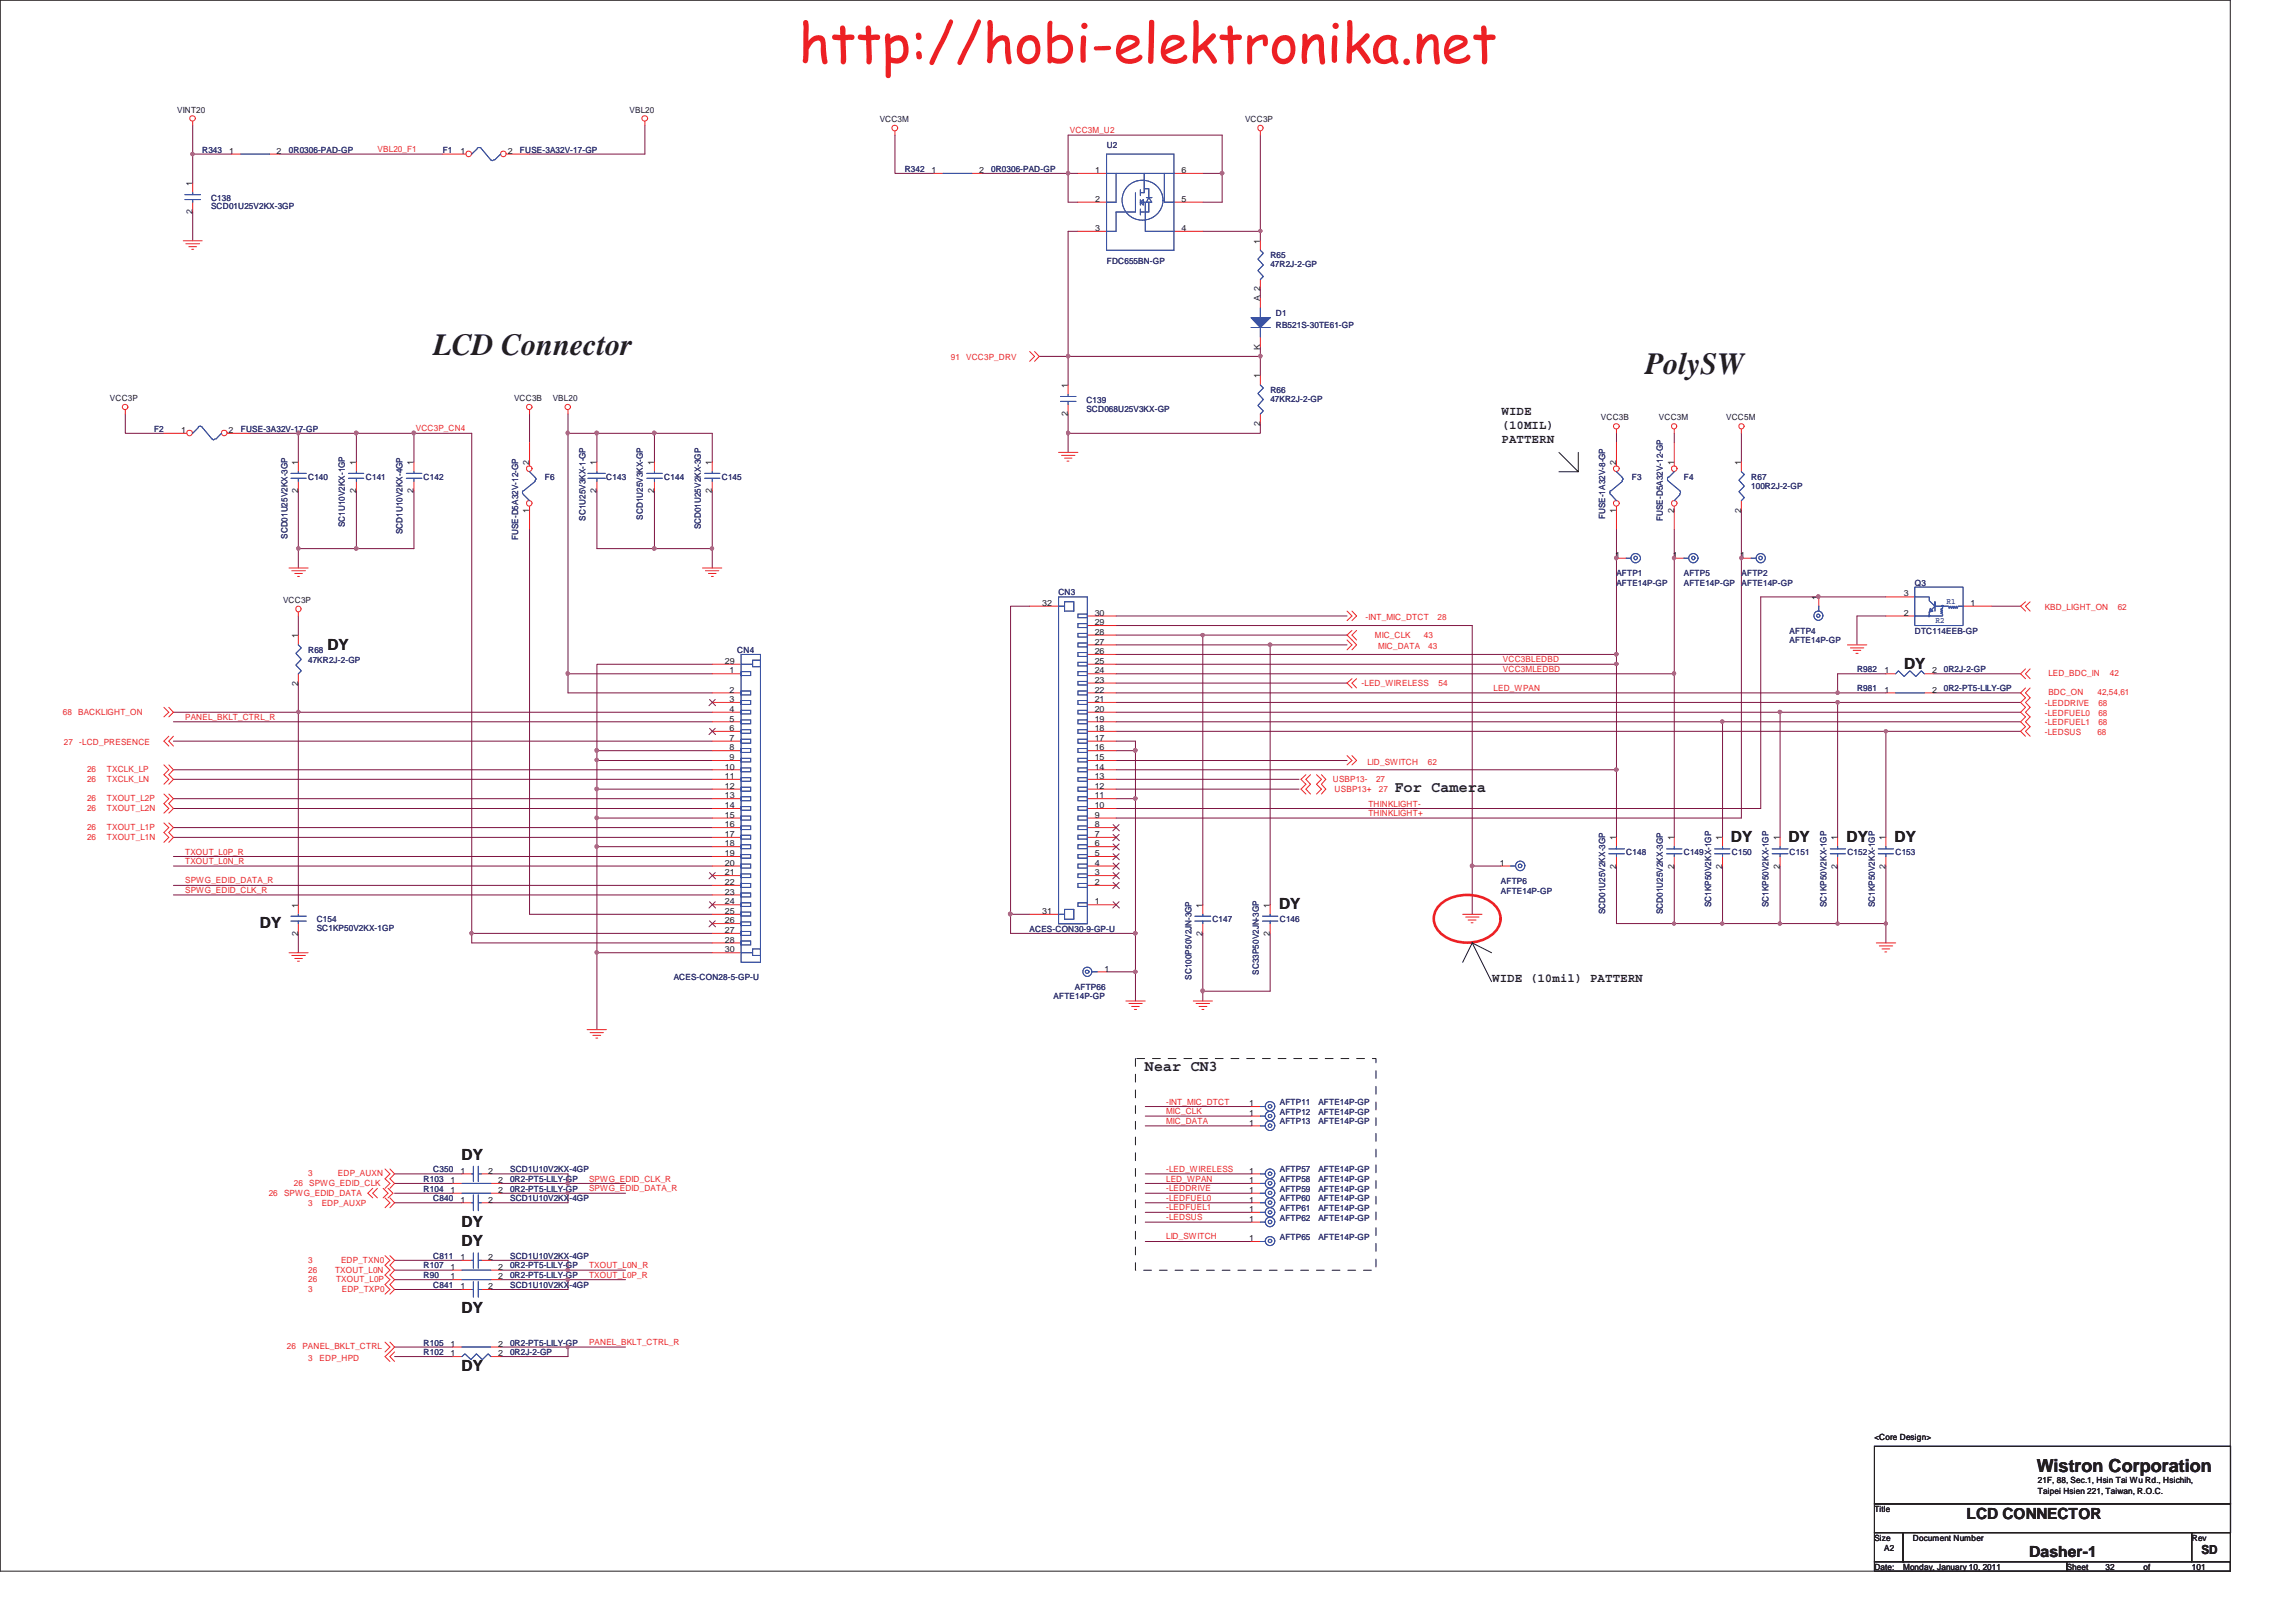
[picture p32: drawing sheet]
<svg xmlns="http://www.w3.org/2000/svg" width="297mm" height="210mm" viewBox="0 0 297 210" stroke-linecap="round" stroke-linejoin="round" font-family="sans-serif">
<defs><g id="words">
<text font-size="7.1" fill="#ed2024" x="103.3" y="8.1">http://hobi-elektronika.net</text>
<g font-size="4" fill="#231f20">
<text x="56.1" y="45.9">LCD Connector</text>
<text x="212.8" y="48.4">PolySW</text>
</g>
<text font-size="2.3" fill="#231f20" x="263.5" y="190.5">Wistron Corporation</text>
<g font-size="2" fill="#231f20">
<text x="42.4" y="84">DY</text>
<text x="246.3" y="86.5">DY</text>
<text x="180.4" y="102.5">For Camera</text>
<text x="223.9" y="108.9">DY</text>
<text x="231.4" y="108.9">DY</text>
<text x="238.9" y="108.9">DY</text>
<text x="245.1" y="108.9">DY</text>
<text x="165.5" y="117.7">DY</text>
<text x="33.6" y="120.1">DY</text>
<text x="148.1" y="138.6">Near CN3</text>
<text x="59.7" y="150">DY</text>
<text x="59.7" y="161.2">DY</text>
<text x="59.7" y="158.7">DY</text>
<text x="59.7" y="169.9">DY</text>
<text x="59.7" y="177.4">DY</text>
<text x="254.4" y="196.5">LCD CONNECTOR</text>
<text x="262.5" y="201.4">Dasher-1</text>
</g>
<g font-size="1.6" fill="#231f20">
<text x="194.3" y="53.7">WIDE</text>
<text x="194.3" y="55.5">(10MIL)</text>
<text x="194.3" y="57.3">PATTERN</text>
<text x="193.1" y="127.1">WIDE (10mil) PATTERN</text>
<text x="284.8" y="201.1">SD</text>
</g>
<g font-size="1.1" fill="#231f20">
<text x="22.9" y="14.6">VINT20</text>
<text x="81.4" y="14.6">VBL20</text>
<text x="113.8" y="15.8">VCC3M</text>
<text x="161.1" y="15.8">VCC3P</text>
<text x="29.6" y="19.9">1</text>
<text x="35.8" y="19.9">2</text>
<text x="59.6" y="19.9">1</text>
<text x="65.7" y="19.9">2</text>
<text x="120.5" y="22.4">1</text>
<text x="126.7" y="22.4">2</text>
<text x="141.7" y="22.4">1</text>
<text x="152.8" y="22.4">6</text>
<text x="24.9" y="27.7" transform="rotate(-90 24.9 27.7)">2</text>
<text x="24.9" y="24.1" transform="rotate(-90 24.9 24.1)">1</text>
<text x="141.7" y="26.1">2</text>
<text x="141.7" y="29.9">3</text>
<text x="152.8" y="29.9">4</text>
<text x="152.8" y="26.1">5</text>
<text x="163" y="31.5" transform="rotate(-90 163 31.5)">1</text>
<text x="163" y="39" transform="rotate(-90 163 39)">A 2</text>
<text x="163" y="45.3" transform="rotate(-90 163 45.3)">K</text>
<text x="14.2" y="51.9">VCC3P</text>
<text x="66.5" y="51.9">VCC3B</text>
<text x="71.5" y="51.9">VBL20</text>
<text x="138.1" y="53.9" transform="rotate(-90 138.1 53.9)">2</text>
<text x="138.1" y="50.2" transform="rotate(-90 138.1 50.2)">1</text>
<text x="163" y="49" transform="rotate(-90 163 49)">1</text>
<text x="23.4" y="56">1</text>
<text x="29.6" y="56">2</text>
<text x="163" y="55.1" transform="rotate(-90 163 55.1)">2</text>
<text x="207.1" y="54.4">VCC3B</text>
<text x="214.6" y="54.4">VCC3M</text>
<text x="223.3" y="54.4">VCC5M</text>
<text x="38.6" y="63.8" transform="rotate(-90 38.6 63.8)">2</text>
<text x="38.6" y="60.2" transform="rotate(-90 38.6 60.2)">1</text>
<text x="46.1" y="63.8" transform="rotate(-90 46.1 63.8)">2</text>
<text x="46.1" y="60.2" transform="rotate(-90 46.1 60.2)">1</text>
<text x="53.5" y="63.8" transform="rotate(-90 53.5 63.8)">2</text>
<text x="53.5" y="60.2" transform="rotate(-90 53.5 60.2)">1</text>
<text x="68.4" y="60.2" transform="rotate(-90 68.4 60.2)">2</text>
<text x="77.2" y="63.8" transform="rotate(-90 77.2 63.8)">2</text>
<text x="77.2" y="60.2" transform="rotate(-90 77.2 60.2)">1</text>
<text x="84.6" y="63.8" transform="rotate(-90 84.6 63.8)">2</text>
<text x="84.6" y="60.2" transform="rotate(-90 84.6 60.2)">1</text>
<text x="92.1" y="63.8" transform="rotate(-90 92.1 63.8)">2</text>
<text x="92.1" y="60.2" transform="rotate(-90 92.1 60.2)">1</text>
<text x="209.1" y="60.2" transform="rotate(-90 209.1 60.2)">2</text>
<text x="216.6" y="60.2" transform="rotate(-90 216.6 60.2)">1</text>
<text x="225.2" y="60.2" transform="rotate(-90 225.2 60.2)">1</text>
<text x="68.4" y="66.3" transform="rotate(-90 68.4 66.3)">1</text>
<text x="209.1" y="66.3" transform="rotate(-90 209.1 66.3)">1</text>
<text x="216.6" y="66.3" transform="rotate(-90 216.6 66.3)">2</text>
<text x="225.2" y="66.3" transform="rotate(-90 225.2 66.3)">2</text>
<text x="209" y="72.2">1</text>
<text x="216.4" y="72.2">1</text>
<text x="225.1" y="72.2">1</text>
<text x="235.2" y="77.6" transform="rotate(-90 235.2 77.6)">1</text>
<text x="246.3" y="77.2">3</text>
<text x="36.6" y="78">VCC3P</text>
<text x="38.6" y="82.6" transform="rotate(-90 38.6 82.6)">1</text>
<text x="134.8" y="78.4">32</text>
<text x="141.6" y="83.4">27</text>
<text x="141.6" y="82.1">28</text>
<text x="141.6" y="80.9">29</text>
<text x="141.6" y="79.7">30</text>
<text x="246.3" y="79.7">2</text>
<text x="254.9" y="78.4">1</text>
<text x="38.6" y="88.7" transform="rotate(-90 38.6 88.7)">2</text>
<text x="93.8" y="85.9">29</text>
<text x="94.4" y="87.1">1</text>
<text x="94.4" y="89.6">2</text>
<text x="141.6" y="89.6">22</text>
<text x="141.6" y="88.3">23</text>
<text x="141.6" y="87.1">24</text>
<text x="141.6" y="85.9">25</text>
<text x="141.6" y="84.6">26</text>
<text x="243.8" y="89.6">1</text>
<text x="243.8" y="87.1">1</text>
<text x="250" y="89.6">2</text>
<text x="250" y="87.1">2</text>
<text x="94.4" y="90.8">3</text>
<text x="94.4" y="92.1">4</text>
<text x="94.4" y="93.3">5</text>
<text x="94.4" y="94.6">6</text>
<text x="94.4" y="95.9">7</text>
<text x="141.6" y="95.9">17</text>
<text x="141.6" y="94.6">18</text>
<text x="141.6" y="93.3">19</text>
<text x="141.6" y="92.1">20</text>
<text x="141.6" y="90.8">21</text>
<text x="93.8" y="99.6">10</text>
<text x="93.8" y="100.8">11</text>
<text x="94.4" y="97.1">8</text>
<text x="94.4" y="98.3">9</text>
<text x="141.6" y="100.8">13</text>
<text x="141.6" y="99.6">14</text>
<text x="141.6" y="98.3">15</text>
<text x="141.6" y="97.1">16</text>
<text x="93.8" y="102.1">12</text>
<text x="93.8" y="103.3">13</text>
<text x="93.8" y="104.6">14</text>
<text x="93.8" y="105.8">15</text>
<text x="93.8" y="107">16</text>
<text x="141.6" y="107">8</text>
<text x="141.6" y="105.8">9</text>
<text x="141.6" y="104.6">10</text>
<text x="141.6" y="103.3">11</text>
<text x="141.6" y="102.1">12</text>
<text x="93.8" y="108.3">17</text>
<text x="93.8" y="109.5">18</text>
<text x="93.8" y="110.8">19</text>
<text x="93.8" y="112">20</text>
<text x="93.8" y="113.2">21</text>
<text x="141.6" y="113.2">3</text>
<text x="141.6" y="112">4</text>
<text x="141.6" y="110.8">5</text>
<text x="141.6" y="109.5">6</text>
<text x="141.6" y="108.3">7</text>
<text x="194" y="112">1</text>
<text x="209.1" y="112.4" transform="rotate(-90 209.1 112.4)">2</text>
<text x="209.1" y="108.7" transform="rotate(-90 209.1 108.7)">1</text>
<text x="216.6" y="112.4" transform="rotate(-90 216.6 112.4)">2</text>
<text x="216.6" y="108.7" transform="rotate(-90 216.6 108.7)">1</text>
<text x="222.8" y="112.4" transform="rotate(-90 222.8 112.4)">2</text>
<text x="222.8" y="108.7" transform="rotate(-90 222.8 108.7)">1</text>
<text x="230.3" y="112.4" transform="rotate(-90 230.3 112.4)">2</text>
<text x="230.3" y="108.7" transform="rotate(-90 230.3 108.7)">1</text>
<text x="237.7" y="112.4" transform="rotate(-90 237.7 112.4)">2</text>
<text x="237.7" y="108.7" transform="rotate(-90 237.7 108.7)">1</text>
<text x="243.9" y="112.4" transform="rotate(-90 243.9 112.4)">2</text>
<text x="243.9" y="108.7" transform="rotate(-90 243.9 108.7)">1</text>
<text x="38.6" y="117.5" transform="rotate(-90 38.6 117.5)">1</text>
<text x="93.8" y="114.5">22</text>
<text x="93.8" y="115.7">23</text>
<text x="93.8" y="117">24</text>
<text x="93.8" y="118.2">25</text>
<text x="93.8" y="119.5">26</text>
<text x="134.8" y="118.2">31</text>
<text x="141.6" y="117">1</text>
<text x="141.6" y="114.5">2</text>
<text x="155.6" y="117.5" transform="rotate(-90 155.6 117.5)">1</text>
<text x="164.3" y="117.5" transform="rotate(-90 164.3 117.5)">1</text>
<text x="38.6" y="121.1" transform="rotate(-90 38.6 121.1)">2</text>
<text x="93.8" y="120.7">27</text>
<text x="93.8" y="122">28</text>
<text x="93.8" y="123.2">30</text>
<text x="142.9" y="125.7">1</text>
<text x="155.6" y="121.1" transform="rotate(-90 155.6 121.1)">2</text>
<text x="164.3" y="121.1" transform="rotate(-90 164.3 121.1)">2</text>
<text x="161.6" y="143.1">1</text>
<text x="161.6" y="144.4">1</text>
<text x="161.6" y="145.6">1</text>
<text x="58.3" y="154.3">1</text>
<text x="58.3" y="153.1">1</text>
<text x="59.6" y="151.8">1</text>
<text x="59.6" y="155.6">1</text>
<text x="63.2" y="151.8">2</text>
<text x="63.2" y="155.6">2</text>
<text x="64.4" y="154.3">2</text>
<text x="64.4" y="153.1">2</text>
<text x="161.6" y="153.1">1</text>
<text x="161.6" y="154.3">1</text>
<text x="161.6" y="155.6">1</text>
<text x="161.6" y="151.8">1</text>
<text x="161.6" y="160.6">1</text>
<text x="161.6" y="156.8">1</text>
<text x="161.6" y="158.1">1</text>
<text x="58.3" y="165.5">1</text>
<text x="58.3" y="164.3">1</text>
<text x="59.6" y="163">1</text>
<text x="59.6" y="166.8">1</text>
<text x="63.2" y="163">2</text>
<text x="63.2" y="166.8">2</text>
<text x="64.4" y="165.5">2</text>
<text x="64.4" y="164.3">2</text>
<text x="58.3" y="174.2">1</text>
<text x="58.3" y="175.5">1</text>
<text x="64.4" y="174.2">2</text>
<text x="64.4" y="175.5">2</text>
<text x="242.5" y="186.3">&lt;Core Design&gt;</text>
<text x="263.7" y="191.9">21F, 88, Sec.1, Hsin Tai Wu Rd., Hsichih,</text>
<text x="242.5" y="195.6">Title</text>
<text x="263.7" y="193.2">Taipei Hsien 221, Taiwan, R.O.C.</text>
<text x="242.5" y="199.3">Size</text>
<text x="242.5" y="203.1">Date:</text>
<text x="243.8" y="200.6">A2</text>
<text x="246.2" y="203.1">Monday, January 10, 2011</text>
<text x="247.5" y="199.3">Document Number</text>
<text x="267.4" y="203.1">Sheet</text>
<text x="272.4" y="203.1">32</text>
<text x="277.3" y="203.1">of</text>
<text x="283.6" y="199.3">Rev</text>
<text x="283.6" y="203.1">101</text>
</g>
<g font-size="1.1" fill="#ec2426">
<text x="138.4" y="17.2">VCC3M_U2</text>
<text x="48.9" y="19.7">VBL20_F1</text>
<text x="123" y="46.5">91</text>
<text x="125" y="46.5">VCC3P_DRV</text>
<text x="53.8" y="55.8">VCC3P_CN4</text>
<text x="176.7" y="80.3">-INT_MIC_DTCT</text>
<text x="177.9" y="82.5">MIC_CLK</text>
<text x="178.3" y="84">MIC_DATA</text>
<text x="184.2" y="82.5">43</text>
<text x="184.8" y="84">43</text>
<text x="186" y="80.3">28</text>
<text x="264.5" y="78.9">KBD_LIGHT_ON</text>
<text x="274" y="78.9">62</text>
<text x="176.2" y="88.7">-LED_WIRELESS</text>
<text x="186.1" y="88.7">54</text>
<text x="193.2" y="89.4">LED_WPAN</text>
<text x="194.4" y="85.7">VCC3BLEDBD</text>
<text x="194.4" y="86.9">VCC3MLEDBD</text>
<text x="265" y="87.5">LED_BDC_IN</text>
<text x="265" y="90">BDC_ON</text>
<text x="271.4" y="90">42,54,61</text>
<text x="273" y="87.5">42</text>
<text x="8.1" y="92.5">68</text>
<text x="10.1" y="92.5">BACKLIGHT_ON</text>
<text x="24" y="93.1">PANEL_BKLT_CTRL_R</text>
<text x="264.5" y="95.1">-LEDSUS</text>
<text x="264.5" y="92.6">-LEDFUEL0</text>
<text x="264.5" y="93.8">-LEDFUEL1</text>
<text x="264.5" y="91.3">-LEDDRIVE</text>
<text x="271.3" y="95.1">68</text>
<text x="271.5" y="92.6">68</text>
<text x="271.5" y="93.8">68</text>
<text x="271.5" y="91.3">68</text>
<text x="8.3" y="96.4">27</text>
<text x="10.2" y="96.4">-LCD_PRESENCE</text>
<text x="11.3" y="99.9">26</text>
<text x="11.3" y="101.2">26</text>
<text x="13.8" y="99.9">TXCLK_LP</text>
<text x="13.8" y="101.2">TXCLK_LN</text>
<text x="172.4" y="101.2">USBP13-</text>
<text x="176.9" y="98.9">LID_SWITCH</text>
<text x="178" y="101.2">27</text>
<text x="184.7" y="98.9">62</text>
<text x="11.3" y="103.7">26</text>
<text x="11.3" y="104.9">26</text>
<text x="11.3" y="107.4">26</text>
<text x="13.8" y="103.7">TXOUT_L2P</text>
<text x="13.8" y="104.9">TXOUT_L2N</text>
<text x="13.8" y="107.4">TXOUT_L1P</text>
<text x="172.7" y="102.4">USBP13+</text>
<text x="177" y="105.6">THINKLIGHT+</text>
<text x="177" y="104.4">THINKLIGHT-</text>
<text x="178.4" y="102.4">27</text>
<text x="11.3" y="108.6">26</text>
<text x="13.8" y="108.6">TXOUT_L1N</text>
<text x="24" y="110.6">TXOUT_L0P_R</text>
<text x="24" y="111.8">TXOUT_L0N_R</text>
<text x="24" y="114.3">SPWG_EDID_DATA_R</text>
<text x="24" y="115.5">SPWG_EDID_CLK_R</text>
<text x="150.9" y="142.9">-INT_MIC_DTCT</text>
<text x="150.9" y="144.1">MIC_CLK</text>
<text x="150.9" y="145.4">MIC_DATA</text>
<text x="34.8" y="154.7">26</text>
<text x="36.8" y="154.7">SPWG_EDID_DATA</text>
<text x="38" y="153.5">26</text>
<text x="39.9" y="152.2">3</text>
<text x="40" y="153.5">SPWG_EDID_CLK</text>
<text x="43.7" y="152.2">EDP_AUXN</text>
<text x="76.2" y="152.9">SPWG_EDID_CLK_R</text>
<text x="76.2" y="154.1">SPWG_EDID_DATA_R</text>
<text x="150.9" y="151.6">-LED_WIRELESS</text>
<text x="150.9" y="152.9">LED_WPAN</text>
<text x="150.9" y="154.1">-LEDDRIVE</text>
<text x="150.9" y="155.4">-LEDFUEL0</text>
<text x="39.9" y="156">3</text>
<text x="41.6" y="156">EDP_AUXP</text>
<text x="150.9" y="156.6">-LEDFUEL1</text>
<text x="150.9" y="157.9">-LEDSUS</text>
<text x="150.9" y="160.3">LID_SWITCH</text>
<text x="39.9" y="167.1">3</text>
<text x="39.9" y="164.6">26</text>
<text x="39.9" y="165.9">26</text>
<text x="39.9" y="163.4">3</text>
<text x="43.3" y="164.6">TXOUT_L0N</text>
<text x="43.5" y="165.9">TXOUT_L0P</text>
<text x="44.1" y="163.4">EDP_TXN0</text>
<text x="44.2" y="167.1">EDP_TXP0</text>
<text x="76.2" y="164.1">TXOUT_L0N_R</text>
<text x="76.2" y="165.3">TXOUT_L0P_R</text>
<text x="37.1" y="174.6">26</text>
<text x="39.1" y="174.6">PANEL_BKLT_CTRL</text>
<text x="39.9" y="176.1">3</text>
<text x="41.3" y="176.1">EDP_HPD</text>
<text x="76.2" y="174">PANEL_BKLT_CTRL_R</text>
</g>
<g font-size="1.1" fill="#2d2d72">
<text x="26.2" y="19.8">R343</text>
<text x="37.4" y="19.8">0R0306-PAD-GP</text>
<text x="57.3" y="19.8">F1</text>
<text x="67.3" y="19.8">FUSE-3A32V-17-GP</text>
<text x="117.1" y="22.3">R342</text>
<text x="128.2" y="22.3">0R0306-PAD-GP</text>
<text x="143.2" y="19.1">U2</text>
<text x="27.3" y="26">C138</text>
<text x="27.3" y="27.1">SCD01U25V2KX-3GP</text>
<text x="143.2" y="34.2">FDC655BN-GP</text>
<text x="164.4" y="33.4">R65</text>
<text x="164.4" y="34.6">47R2J-2-GP</text>
<text x="165.1" y="40.9">D1</text>
<text x="165.1" y="42.4">RB521S-30TE61-GP</text>
<text x="140.5" y="52.1">C139</text>
<text x="140.5" y="53.3">SCD068U25V3KX-GP</text>
<text x="164.4" y="50.9">R66</text>
<text x="164.4" y="52">47KR2J-2-GP</text>
<text x="19.9" y="55.9">F2</text>
<text x="31.2" y="55.9">FUSE-3A32V-17-GP</text>
<text x="39.9" y="62.1">C140</text>
<text x="47.3" y="62.1">C141</text>
<text x="54.8" y="62.1">C142</text>
<text x="70.5" y="62.1">F6</text>
<text x="78.4" y="62.1">C143</text>
<text x="85.9" y="62.1">C144</text>
<text x="93.4" y="62.1">C145</text>
<text x="211.1" y="62.1">F3</text>
<text x="217.8" y="62.1">F4</text>
<text x="226.6" y="62.1">R67</text>
<text x="226.6" y="63.3">100R2J-2-GP</text>
<text x="37.2" y="69.7" transform="rotate(-90 37.2 69.7)">SCD01U25V2KX-3GP</text>
<text x="44.6" y="68.2" transform="rotate(-90 44.6 68.2)">SC1U10V2KX-1GP</text>
<text x="52.1" y="69.1" transform="rotate(-90 52.1 69.1)">SCD1U10V2KX-4GP</text>
<text x="67" y="69.9" transform="rotate(-90 67 69.9)">FUSE-D5A32V-12-GP</text>
<text x="75.7" y="67.4" transform="rotate(-90 75.7 67.4)">SC1U25V3KX-1-GP</text>
<text x="83.2" y="67.3" transform="rotate(-90 83.2 67.3)">SCD1U25V3KX-GP</text>
<text x="90.7" y="68.5" transform="rotate(-90 90.7 68.5)">SCD01U25V2KX-3GP</text>
<text x="207.6" y="67.2" transform="rotate(-90 207.6 67.2)">FUSE-1A32V-8-GP</text>
<text x="215.1" y="67.4" transform="rotate(-90 215.1 67.4)">FUSE-D5A32V-12-GP</text>
<text x="136.9" y="77">CN3</text>
<text x="209.1" y="74.5">AFTP1</text>
<text x="209.1" y="75.8">AFTE14P-GP</text>
<text x="217.8" y="74.5">AFTP5</text>
<text x="217.8" y="75.8">AFTE14P-GP</text>
<text x="225.3" y="74.5">AFTP2</text>
<text x="225.3" y="75.8">AFTE14P-GP</text>
<text x="247.7" y="75.8">Q3</text>
<text x="231.5" y="82">AFTP4</text>
<text x="231.5" y="83.2">AFTE14P-GP</text>
<text x="247.7" y="82">DTC114EEB-GP</text>
<text x="39.9" y="84.5">R68</text>
<text x="39.9" y="85.7">47KR2J-2-GP</text>
<text x="95.4" y="84.5">CN4</text>
<text x="240.3" y="89.4">R981</text>
<text x="240.3" y="87">R982</text>
<text x="251.5" y="89.4">0R2-PT5-LILY-GP</text>
<text x="251.5" y="87">0R2J-2-GP</text>
<text x="210.4" y="110.6">C148</text>
<text x="217.8" y="110.6">C149</text>
<text x="224.1" y="110.6">C150</text>
<text x="231.5" y="110.6">C151</text>
<text x="239" y="110.6">C152</text>
<text x="245.2" y="110.6">C153</text>
<text x="41" y="119.3">C154</text>
<text x="156.8" y="119.3">C147</text>
<text x="165.6" y="119.3">C146</text>
<text x="194.2" y="114.3">AFTP6</text>
<text x="194.2" y="115.6">AFTE14P-GP</text>
<text x="207.6" y="118.3" transform="rotate(-90 207.6 118.3)">SCD01U25V2KX-3GP</text>
<text x="215.1" y="118.3" transform="rotate(-90 215.1 118.3)">SCD01U25V2KX-3GP</text>
<text x="221.4" y="117.4" transform="rotate(-90 221.4 117.4)">SC1KP50V2KX-1GP</text>
<text x="228.8" y="117.4" transform="rotate(-90 228.8 117.4)">SC1KP50V2KX-1GP</text>
<text x="236.3" y="117.4" transform="rotate(-90 236.3 117.4)">SC1KP50V2KX-1GP</text>
<text x="242.5" y="117.4" transform="rotate(-90 242.5 117.4)">SC1KP50V2KX-1GP</text>
<text x="41" y="120.4">SC1KP50V2KX-1GP</text>
<text x="133.2" y="120.6">ACES-CON30-9-GP-U</text>
<text x="87.2" y="126.8">ACES-CON28-5-GP-U</text>
<text x="136.3" y="129.3">AFTE14P-GP</text>
<text x="139.1" y="128.1">AFTP66</text>
<text x="154.1" y="126.8" transform="rotate(-90 154.1 126.8)">SC100P50V2JN-3GP</text>
<text x="162.8" y="126.1" transform="rotate(-90 162.8 126.1)">SC33P50V2JN-3GP</text>
<text x="165.6" y="143">AFTP11</text>
<text x="170.6" y="143">AFTE14P-GP</text>
<text x="165.6" y="144.2">AFTP12</text>
<text x="165.6" y="145.5">AFTP13</text>
<text x="170.6" y="144.2">AFTE14P-GP</text>
<text x="170.6" y="145.5">AFTE14P-GP</text>
<text x="54.8" y="154.2">R104</text>
<text x="54.8" y="152.9">R103</text>
<text x="56.1" y="151.7">C350</text>
<text x="56.1" y="155.4">C840</text>
<text x="66" y="154.2">0R2-PT5-LILY-GP</text>
<text x="66" y="152.9">0R2-PT5-LILY-GP</text>
<text x="66" y="151.7">SCD1U10V2KX-4GP</text>
<text x="66" y="155.4">SCD1U10V2KX-4GP</text>
<text x="165.6" y="152.9">AFTP58</text>
<text x="165.6" y="154.2">AFTP59</text>
<text x="165.6" y="155.4">AFTP60</text>
<text x="165.6" y="151.7">AFTP57</text>
<text x="170.6" y="152.9">AFTE14P-GP</text>
<text x="170.6" y="154.2">AFTE14P-GP</text>
<text x="170.6" y="155.4">AFTE14P-GP</text>
<text x="170.6" y="151.7">AFTE14P-GP</text>
<text x="165.6" y="160.4">AFTP65</text>
<text x="165.6" y="156.7">AFTP61</text>
<text x="165.6" y="157.9">AFTP62</text>
<text x="170.6" y="160.4">AFTE14P-GP</text>
<text x="170.6" y="156.7">AFTE14P-GP</text>
<text x="170.6" y="157.9">AFTE14P-GP</text>
<text x="54.8" y="165.4">R90</text>
<text x="54.8" y="164.1">R107</text>
<text x="56.1" y="162.9">C811</text>
<text x="56.1" y="166.6">C841</text>
<text x="66" y="165.4">0R2-PT5-LILY-GP</text>
<text x="66" y="164.1">0R2-PT5-LILY-GP</text>
<text x="66" y="162.9">SCD1U10V2KX-4GP</text>
<text x="66" y="166.6">SCD1U10V2KX-4GP</text>
<text x="54.8" y="174.1">R105</text>
<text x="54.8" y="175.3">R102</text>
<text x="66" y="174.1">0R2-PT5-LILY-GP</text>
<text x="66" y="175.3">0R2J-2-GP</text>
</g>
<g font-size="1.1" fill="#3a53a4">
<text x="250.4" y="80.6">R2</text>
<text x="251.8" y="78.1">R1</text>
</g>
</g></defs>
<path d="M0 0h288.5v203.3h-288.5z" fill="none" stroke="#231f20" stroke-width=".13"/>
<path d="M138.2 17.5v8.7M163.1 29.9v1.3" fill="none" stroke="#7f1542" stroke-width=".13"/>
<path d="M162.9 29.7h.3l.1 .2-.1 .1-.1 .1-.2-.1-.1-.1z" fill-rule="evenodd" fill="#b8529f"/>
<path d="M162.9 29.7h.3l.1 .2-.1 .1-.1 .1-.2-.1-.1-.1z" fill="none" stroke="#b8529f" stroke-width=".13"/>
<path d="M158.1 22.4v3.8" fill="none" stroke="#7f1542" stroke-width=".13"/>
<path d="M157.9 22.2h.3l.1 .2-.1 .2h-.1h-.2z" fill-rule="evenodd" fill="#b8529f"/>
<path d="M157.9 22.2h.3l.1 .2-.1 .2h-.1h-.2z" fill="none" stroke="#b8529f" stroke-width=".13"/>
<path d="M138.2 22.4h1.3M155.6 22.4h2.5M163.1 37.4v1.2M163.1 44.8v3.8" fill="none" stroke="#7f1542" stroke-width=".13"/>
<path d="M138 22.2h.3l.1 .2-.1 .2h-.1h-.2z" fill-rule="evenodd" fill="#b8529f"/>
<path d="M138 22.2h.3l.1 .2-.1 .2h-.1h-.2z" fill="none" stroke="#b8529f" stroke-width=".13"/>
<path d="M138.2 17.5h19.9v4.9M139.5 29.9h-1.3v19.9M134.4 46.1h28.7M138.2 53.6v2.5" fill="none" stroke="#7f1542" stroke-width=".13"/>
<path d="M162.9 45.9l.2-.1 .2 .2-.2 .3-.3-.3z" fill-rule="evenodd" fill="#b8529f"/>
<path d="M162.9 45.9l.2-.1 .2 .2-.2 .3-.3-.3z" fill="none" stroke="#b8529f" stroke-width=".13"/>
<path d="M138 45.9l.2-.1 .2 .2-.2 .3-.2-.1z" fill-rule="evenodd" fill="#b8529f"/>
<path d="M138 45.9l.2-.1 .2 .2-.2 .3-.2-.1z" fill="none" stroke="#b8529f" stroke-width=".13"/>
<path d="M163.1 54.8v1.3h-24.9" fill="none" stroke="#7f1542" stroke-width=".13"/>
<path d="M138 55.8h.2l.2 .2-.2 .3-.2-.1z" fill-rule="evenodd" fill="#b8529f"/>
<path d="M138 55.8h.2l.2 .2-.2 .3-.2-.1z" fill="none" stroke="#b8529f" stroke-width=".13"/>
<path d="M32.4 56.1h6.2M46.1 59.8v-3.7h7.5v3.7M138.2 56.1v2.4" fill="none" stroke="#7f1542" stroke-width=".13"/>
<path d="M45.9 55.8h.2h.1l.1 .2-.1 .2h-.3z" fill-rule="evenodd" fill="#b8529f"/>
<path d="M45.9 55.8h.2h.1l.1 .2-.1 .2h-.3z" fill="none" stroke="#b8529f" stroke-width=".13"/>
<path d="M38.6 56.1v3.7M38.6 71v2.5" fill="none" stroke="#7f1542" stroke-width=".13"/>
<path d="M38.4 70.8h.3l.1 .1-.1 .2-.1 .1-.2-.1v-.2z" fill-rule="evenodd" fill="#b8529f"/>
<path d="M38.4 70.8h.3l.1 .1-.1 .2-.1 .1-.2-.1v-.2z" fill="none" stroke="#b8529f" stroke-width=".13"/>
<path d="M46.1 63.5v7.5h7.5v-7.5" fill="none" stroke="#7f1542" stroke-width=".13"/>
<path d="M45.9 70.8h.3l.1 .1-.1 .2-.1 .1-.2-.1z" fill-rule="evenodd" fill="#b8529f"/>
<path d="M45.9 70.8h.3l.1 .1-.1 .2-.1 .1-.2-.1z" fill="none" stroke="#b8529f" stroke-width=".13"/>
<path d="M16.2 53.6v2.5h5M38.6 56.1h7.5" fill="none" stroke="#7f1542" stroke-width=".13"/>
<path d="M38.4 55.8h.2l.2 .2-.2 .3-.2-.3z" fill-rule="evenodd" fill="#b8529f"/>
<path d="M38.4 55.8h.2l.2 .2-.2 .3-.2-.3z" fill="none" stroke="#b8529f" stroke-width=".13"/>
<path d="M77.2 56.1v3.7M84.7 56.1h7.4M38.6 63.5v7.5h7.5" fill="none" stroke="#7f1542" stroke-width=".13"/>
<path d="M84.5 55.8h.1h.2l.1 .2-.2 .2h-.2z" fill-rule="evenodd" fill="#b8529f"/>
<path d="M84.5 55.8h.1h.2l.1 .2-.2 .2h-.2z" fill="none" stroke="#b8529f" stroke-width=".13"/>
<path d="M84.7 56.1v3.7M92.1 56.1v3.7M92.1 63.5v7.5h-7.4" fill="none" stroke="#7f1542" stroke-width=".13"/>
<path d="M92 70.8h.3v.1v.2l-.2 .1-.1-.1-.1-.2z" fill-rule="evenodd" fill="#b8529f"/>
<path d="M92 70.8h.3v.1v.2l-.2 .1-.1-.1-.1-.2z" fill="none" stroke="#b8529f" stroke-width=".13"/>
<path d="M84.5 70.8h.3l.1 .1-.1 .2-.2 .1-.1-.1z" fill-rule="evenodd" fill="#b8529f"/>
<path d="M84.5 70.8h.3l.1 .1-.1 .2-.2 .1-.1-.1z" fill="none" stroke="#b8529f" stroke-width=".13"/>
<path d="M77.2 56.1h7.5M77.2 63.5v7.5h7.5v-7.5" fill="none" stroke="#7f1542" stroke-width=".13"/>
<path d="M77 55.8h.2h.2v.2l-.1 .2h-.3z" fill-rule="evenodd" fill="#b8529f"/>
<path d="M77 55.8h.2h.2v.2l-.1 .2h-.3z" fill="none" stroke="#b8529f" stroke-width=".13"/>
<path d="M68.5 53.6v3.7M73.5 56.1h3.7M92.1 71v2.5M77.2 98.4h14.9" fill="none" stroke="#7f1542" stroke-width=".13"/>
<circle cx="77.2" cy="98.3" r=".22" fill="#b8529f"/>
<circle cx="77.2" cy="98.3" r=".22" fill="none" stroke="#b8529f" stroke-width=".13"/>
<path d="M77.2 98.4v7.4M77.2 102.1h14.9" fill="none" stroke="#7f1542" stroke-width=".13"/>
<path d="M77 101.9h.4v.2v.1l-.2 .1-.2-.1z" fill-rule="evenodd" fill="#b8529f"/>
<path d="M77 101.9h.4v.2v.1l-.2 .1-.2-.1z" fill="none" stroke="#b8529f" stroke-width=".13"/>
<path d="M92.1 105.8h-14.9v3.7" fill="none" stroke="#7f1542" stroke-width=".13"/>
<circle cx="77.2" cy="105.8" r=".23" fill="#b8529f"/>
<circle cx="77.2" cy="105.8" r=".23" fill="none" stroke="#b8529f" stroke-width=".13"/>
<path d="M77.2 109.5h14.9M77.2 123.3v9.9" fill="none" stroke="#7f1542" stroke-width=".13"/>
<path d="M77 123.1h.4v.1l-.2 .2h-.2z" fill-rule="evenodd" fill="#b8529f"/>
<path d="M77 123.1h.4v.1l-.2 .2h-.2z" fill="none" stroke="#b8529f" stroke-width=".13"/>
<path d="M73.5 56.1v31.1h18.6M73.5 89.6h18.6" fill="none" stroke="#7f1542" stroke-width=".13"/>
<path d="M73.3 55.8h.1l.3 .2-.3 .3-.1-.1z" fill-rule="evenodd" fill="#b8529f"/>
<path d="M73.3 55.8h.1l.3 .2-.3 .3-.1-.1z" fill="none" stroke="#b8529f" stroke-width=".13"/>
<path d="M73.3 87l.1-.1 .3 .2-.3 .3-.1-.1z" fill-rule="evenodd" fill="#b8529f"/>
<path d="M73.3 87l.1-.1 .3 .2-.3 .3-.1-.1z" fill="none" stroke="#b8529f" stroke-width=".13"/>
<path d="M73.5 53.6v2.5M68.5 68.5v49.8M61 122h31.1M61 120.8h31.1" fill="none" stroke="#7f1542" stroke-width=".13"/>
<path d="M60.8 120.6l.2-.1 .1 .1 .1 .1-.1 .2-.1 .1-.2-.1v-.2z" fill-rule="evenodd" fill="#b8529f"/>
<path d="M60.8 120.6l.2-.1 .1 .1 .1 .1-.1 .2-.1 .1-.2-.1v-.2z" fill="none" stroke="#b8529f" stroke-width=".13"/>
<path d="M61 56.1v65.9M22.4 99.6h69.7M38.6 92.1v25M22.4 100.8h69.7M22.4 103.3h69.7M22.4 104.6h69.7M22.4 107.1h69.7M22.4 108.3h69.7M22.4 110.8h69.7M22.4 112h69.7M22.4 114.6h69.7M22.4 115.8h69.7" fill="none" stroke="#7f1542" stroke-width=".13"/>
<path d="M38.4 92h.3l.1 .1-.1 .1-.1 .1-.2-.1v-.1z" fill-rule="evenodd" fill="#b8529f"/>
<path d="M38.4 92h.3l.1 .1-.1 .1-.1 .1-.2-.1v-.1z" fill="none" stroke="#b8529f" stroke-width=".13"/>
<path d="M24.9 19.9v3.8M38.6 79.7v2.5M38.6 88.4v3.7h-16.2M38.6 120.8v2.5" fill="none" stroke="#7f1542" stroke-width=".13"/>
<path d="M24.7 19.8h.4v.1v.2h-.2h-.2z" fill-rule="evenodd" fill="#b8529f"/>
<path d="M24.7 19.8h.4v.1v.2h-.2h-.2z" fill="none" stroke="#b8529f" stroke-width=".13"/>
<path d="M24.9 16.2v3.7h5M24.9 27.4v3.8M138.2 26.2h1.3M155.6 26.2h2.5M190.5 112v6.3" fill="none" stroke="#7f1542" stroke-width=".13"/>
<path d="M190.3 111.9h.3l.1 .1-.1 .2-.2 .1-.1-.1z" fill-rule="evenodd" fill="#b8529f"/>
<path d="M190.3 111.9h.3l.1 .1-.1 .2-.2 .1-.1-.1z" fill="none" stroke="#b8529f" stroke-width=".13"/>
<path d="M209.1 56.1v1.2M216.6 56.1v1.2M144.4 79.7h29.9M144.4 88.4h29.9M144.4 98.4h29.9M209.1 84.7v1.2M144.4 100.8h23.7M144.4 102.1h23.7" fill="none" stroke="#7f1542" stroke-width=".13"/>
<path d="M208.9 85.7h.4v.2l-.2 .2-.2-.1z" fill-rule="evenodd" fill="#b8529f"/>
<path d="M208.9 85.7h.4v.2l-.2 .2-.2-.1z" fill="none" stroke="#b8529f" stroke-width=".13"/>
<path d="M209.1 68.5v3.7M144.4 85.9h64.7M209.1 99.6v8.7" fill="none" stroke="#7f1542" stroke-width=".13"/>
<path d="M208.9 99.4l.2-.1 .2 .1v.2v.1l-.2 .1-.2-.1z" fill-rule="evenodd" fill="#b8529f"/>
<path d="M208.9 99.4l.2-.1 .2 .1v.2v.1l-.2 .1-.2-.1z" fill="none" stroke="#b8529f" stroke-width=".13"/>
<path d="M216.6 72.2v15" fill="none" stroke="#7f1542" stroke-width=".13"/>
<path d="M216.4 72h.3l.1 .2-.1 .1-.1 .1-.2-.1v-.1z" fill-rule="evenodd" fill="#b8529f"/>
<path d="M216.4 72h.3l.1 .2-.1 .1-.1 .1-.2-.1v-.1z" fill="none" stroke="#b8529f" stroke-width=".13"/>
<path d="M235.3 77.2h8.7M144.4 90.9h93.3M144.4 94.6h99.6M144.4 92.1h85.9M144.4 87.2h72.2M144.4 93.4h78.4" fill="none" stroke="#7f1542" stroke-width=".13"/>
<path d="M235.1 77l.1-.1 .2 .3-.2 .2-.2-.2z" fill-rule="evenodd" fill="#b8529f"/>
<path d="M235.1 77l.1-.1 .2 .3-.2 .2-.2-.2z" fill="none" stroke="#b8529f" stroke-width=".13"/>
<path d="M244 79.7h-3.8v3.7M257.7 78.4h3.7M216.6 87.2v21.1" fill="none" stroke="#7f1542" stroke-width=".13"/>
<path d="M216.4 87l.2-.1 .2 .2-.2 .3-.2-.3z" fill-rule="evenodd" fill="#b8529f"/>
<path d="M216.4 87l.2-.1 .2 .2-.2 .3-.2-.3z" fill="none" stroke="#b8529f" stroke-width=".13"/>
<path d="M222.8 93.4v14.9" fill="none" stroke="#7f1542" stroke-width=".13"/>
<path d="M222.7 93.2h.2l.1 .1-.2 .3-.1-.1z" fill-rule="evenodd" fill="#b8529f"/>
<path d="M222.7 93.2h.2l.1 .1-.2 .3-.1-.1z" fill="none" stroke="#b8529f" stroke-width=".13"/>
<path d="M222.8 93.4h38.6M209.1 112v7.5h7.5M222.8 112v7.5" fill="none" stroke="#7f1542" stroke-width=".13"/>
<path d="M222.7 119.3h.1h.1l.1 .2-.1 .1-.1 .1-.1-.1z" fill-rule="evenodd" fill="#b8529f"/>
<path d="M222.7 119.3h.1h.1l.1 .2-.1 .1-.1 .1-.1-.1z" fill="none" stroke="#b8529f" stroke-width=".13"/>
<path d="M230.3 92.1v16.2M216.6 112v7.5M222.8 119.5h7.5" fill="none" stroke="#7f1542" stroke-width=".13"/>
<path d="M230.1 92h.3l.1 .1-.2 .2-.2-.1z" fill-rule="evenodd" fill="#b8529f"/>
<path d="M230.1 92h.3l.1 .1-.2 .2-.2-.1z" fill="none" stroke="#b8529f" stroke-width=".13"/>
<path d="M230.3 92.1h31.1M237.7 90.9v17.4" fill="none" stroke="#7f1542" stroke-width=".13"/>
<path d="M237.6 90.7h.3v.1v.2l-.2 .1-.1-.1-.1-.2z" fill-rule="evenodd" fill="#b8529f"/>
<path d="M237.6 90.7h.3v.1v.2l-.2 .1-.1-.1-.1-.2z" fill="none" stroke="#b8529f" stroke-width=".13"/>
<path d="M237.7 90.9h23.7M244 94.6v13.7" fill="none" stroke="#7f1542" stroke-width=".13"/>
<path d="M243.8 94.5h.3l.1 .1-.1 .2h-.1h-.2z" fill-rule="evenodd" fill="#b8529f"/>
<path d="M243.8 94.5h.3l.1 .1-.1 .2h-.1h-.2z" fill="none" stroke="#b8529f" stroke-width=".13"/>
<path d="M244 94.6h17.4M244 119.5v2.5" fill="none" stroke="#7f1542" stroke-width=".13"/>
<path d="M243.8 119.3h.2h.1l.1 .2-.1 .1-.1 .1-.2-.1z" fill-rule="evenodd" fill="#b8529f"/>
<path d="M243.8 119.3h.2h.1l.1 .2-.1 .1-.1 .1-.2-.1z" fill="none" stroke="#b8529f" stroke-width=".13"/>
<path d="M237.7 119.5h6.3" fill="none" stroke="#7f1542" stroke-width=".13"/>
<circle cx="237.7" cy="119.5" r=".21" fill="#b8529f"/>
<circle cx="237.7" cy="119.5" r=".21" fill="none" stroke="#b8529f" stroke-width=".13"/>
<path d="M237.7 112v7.5h-7.4" fill="none" stroke="#7f1542" stroke-width=".13"/>
<circle cx="230.3" cy="119.5" r=".22" fill="#b8529f"/>
<circle cx="230.3" cy="119.5" r=".22" fill="none" stroke="#b8529f" stroke-width=".13"/>
<path d="M216.6 119.5h6.2M230.3 112v7.5" fill="none" stroke="#7f1542" stroke-width=".13"/>
<circle cx="216.6" cy="119.5" r=".21" fill="#b8529f"/>
<circle cx="216.6" cy="119.5" r=".21" fill="none" stroke="#b8529f" stroke-width=".13"/>
<path d="M244 112v7.5M155.6 120.8v7.4h8.7" fill="none" stroke="#7f1542" stroke-width=".13"/>
<path d="M155.4 128h.2h.2v.2l-.1 .2h-.3z" fill-rule="evenodd" fill="#b8529f"/>
<path d="M155.4 128h.2h.2v.2l-.1 .2h-.3z" fill="none" stroke="#b8529f" stroke-width=".13"/>
<path d="M155.6 82.2h18.7M164.3 83.4h10M155.6 128.2v1.3" fill="none" stroke="#7f1542" stroke-width=".13"/>
<path d="M155.4 82h.4v.2v.1l-.2 .1-.2-.1z" fill-rule="evenodd" fill="#b8529f"/>
<path d="M155.4 82h.4v.2v.1l-.2 .1-.2-.1z" fill="none" stroke="#b8529f" stroke-width=".13"/>
<path d="M155.6 82.2v34.9M164.3 83.4v33.7" fill="none" stroke="#7f1542" stroke-width=".13"/>
<path d="M164.1 83.2h.4v.2v.2h-.2h-.2v-.2z" fill-rule="evenodd" fill="#b8529f"/>
<path d="M164.1 83.2h.4v.2v.2h-.2h-.2v-.2z" fill="none" stroke="#b8529f" stroke-width=".13"/>
<path d="M225.3 56.1v3.7M216.6 68.5v3.7M225.3 66v39.8h-80.9M144.4 99.6h64.7M144.4 80.9h46.1v31.1h3.7M144.4 82.2h11.2M144.4 83.4h19.9M146.9 97.1v6.2h-2.5M144.4 104.6h83.4M146.9 125.7v3.8M164.3 120.8v7.4" fill="none" stroke="#7f1542" stroke-width=".13"/>
<path d="M225.1 72h.3l.1 .2-.1 .1-.1 .1-.2-.1v-.1z" fill-rule="evenodd" fill="#b8529f"/>
<path d="M225.1 72h.3l.1 .2-.1 .1-.1 .1-.2-.1v-.1z" fill="none" stroke="#b8529f" stroke-width=".13"/>
<path d="M36.2 19.9h21.1M83.4 16.2v3.7h-14.9M115.8 17.5v4.9h5M127 22.4h11.2M227.8 77.2v27.4M73.5 87.2v2.4M144.4 89.6h99.6M209.1 85.9v13.7M237.7 87.2h6.3M250.2 87.2h11.2M250.2 89.6h11.2M146.9 120.8v4.9" fill="none" stroke="#7f1542" stroke-width=".13"/>
<path d="M237.6 89.5l.1-.1 .2 .1v.1v.2l-.2 .1-.1-.1-.1-.2z" fill-rule="evenodd" fill="#b8529f"/>
<path d="M237.6 89.5l.1-.1 .2 .1v.1v.2l-.2 .1-.1-.1-.1-.2z" fill="none" stroke="#b8529f" stroke-width=".13"/>
<path d="M53.6 56.1h7.4M22.4 95.9h69.7M22.4 93.4h69.7M38.6 92.1h53.5M237.7 87.2v2.4" fill="none" stroke="#7f1542" stroke-width=".13"/>
<path d="M53.4 55.8h.1h.2l.1 .2-.2 .2h-.2z" fill-rule="evenodd" fill="#b8529f"/>
<path d="M53.4 55.8h.1h.2l.1 .2-.2 .2h-.2z" fill="none" stroke="#b8529f" stroke-width=".13"/>
<path d="M92.1 97.1h-14.9v1.3M144.4 95.9h2.5M144.4 97.1h2.5M68.5 118.3h23.6" fill="none" stroke="#7f1542" stroke-width=".13"/>
<path d="M146.7 96.9l.2-.1 .1 .1 .1 .2-.1 .2-.3-.1z" fill-rule="evenodd" fill="#b8529f"/>
<path d="M146.7 96.9l.2-.1 .1 .1 .1 .2-.1 .2-.3-.1z" fill="none" stroke="#b8529f" stroke-width=".13"/>
<path d="M163.1 17.5v12.4h-7.5M146.9 95.9v1.2M63.5 151.9h10M63.5 163.1h10v1.2h-8.7M73.5 174.3h7.4" fill="none" stroke="#7f1542" stroke-width=".13"/>
<path d="M73.3 164.1h.3l.1 .2-.1 .2h-.2h-.1z" fill-rule="evenodd" fill="#b8529f"/>
<path d="M73.3 164.1h.3l.1 .2-.1 .2h-.2h-.1z" fill="none" stroke="#b8529f" stroke-width=".13"/>
<path d="M64.8 165.6h8.7" fill="none" stroke="#7f1542" stroke-width=".13"/>
<path d="M73.3 165.4h.3l.1 .1-.3 .3-.1-.1z" fill-rule="evenodd" fill="#b8529f"/>
<path d="M73.3 165.4h.3l.1 .1-.3 .3-.1-.1z" fill="none" stroke="#b8529f" stroke-width=".13"/>
<path d="M51 163.1h8.8M51 164.3h7.6M51 165.6h7.6M64.8 174.3h8.7M73.5 165.6v1.2h-10M73.5 164.3h7.4" fill="none" stroke="#7f1542" stroke-width=".13"/>
<path d="M73.3 174.1h.3l.1 .1-.1 .2-.2 .1-.1-.1z" fill-rule="evenodd" fill="#b8529f"/>
<path d="M73.3 174.1h.3l.1 .1-.1 .2-.2 .1-.1-.1z" fill="none" stroke="#b8529f" stroke-width=".13"/>
<path d="M73.5 151.9v1.2h-8.7M51 175.5h7.6M51 174.3h7.6M73.5 174.3v1.2h-8.7" fill="none" stroke="#7f1542" stroke-width=".13"/>
<path d="M73.3 152.9h.3l.1 .2-.1 .2h-.2h-.1z" fill-rule="evenodd" fill="#b8529f"/>
<path d="M73.3 152.9h.3l.1 .2-.1 .2h-.2h-.1z" fill="none" stroke="#b8529f" stroke-width=".13"/>
<path d="M64.8 154.4h8.7" fill="none" stroke="#7f1542" stroke-width=".13"/>
<path d="M73.3 154.2h.3l.1 .1-.1 .2-.2 .1-.1-.1z" fill-rule="evenodd" fill="#b8529f"/>
<path d="M73.3 154.2h.3l.1 .1-.1 .2-.2 .1-.1-.1z" fill="none" stroke="#b8529f" stroke-width=".13"/>
<path d="M144.4 84.7h64.7M51 151.9h8.8M51 155.6h8.8M51 153.1h7.6M51 154.4h7.6M73.5 153.1h7.4M80.9 154.4h-7.4v1.2h-10M51 166.8h8.8M73.5 165.6h7.4" fill="none" stroke="#7f1542" stroke-width=".13"/>
<circle cx="209.1" cy="84.7" r=".23" fill="#b8529f"/>
<circle cx="209.1" cy="84.7" r=".23" fill="none" stroke="#b8529f" stroke-width=".13"/>
<path d="M209.1 72.2v12.5" fill="none" stroke="#7f1542" stroke-width=".13"/>
<circle cx="209.1" cy="72.2" r=".23" fill="#b8529f"/>
<circle cx="209.1" cy="72.2" r=".23" fill="none" stroke="#b8529f" stroke-width=".13"/>
<path d="M92.1 85.9h-14.9v11.2" fill="none" stroke="#7f1542" stroke-width=".13"/>
<path d="M77 96.9l.2-.1 .2 .1v.2l-.1 .2-.3-.1z" fill-rule="evenodd" fill="#b8529f"/>
<path d="M77 96.9l.2-.1 .2 .1v.2l-.1 .2-.3-.1z" fill="none" stroke="#b8529f" stroke-width=".13"/>
<path d="M77.2 109.5v13.8h14.9" fill="none" stroke="#7f1542" stroke-width=".13"/>
<path d="M77 109.4l.2-.1 .2 .1v.1v.2l-.2 .1-.2-.1z" fill-rule="evenodd" fill="#b8529f"/>
<path d="M77 109.4l.2-.1 .2 .1v.1v.2l-.2 .1-.2-.1z" fill="none" stroke="#b8529f" stroke-width=".13"/>
<path d="M143.2 125.7h3.7M148.2 143.2h13.7M148.2 144.4h13.7M148.2 145.7h13.7M148.2 151.9h13.7M148.2 153.1h13.7M148.2 154.4h13.7M148.2 155.6h13.7M148.2 156.8h13.7M148.2 158.1h13.7M148.2 160.6h13.7" fill="none" stroke="#7f1542" stroke-width=".13"/>
<path d="M146.7 125.6h.3l.1 .1-.2 .2h-.2z" fill-rule="evenodd" fill="#b8529f"/>
<path d="M146.7 125.6h.3l.1 .1-.2 .2h-.2z" fill="none" stroke="#b8529f" stroke-width=".13"/>
<path d="M227.8 77.2h7.5M130.7 120.8h16.2" fill="none" stroke="#7f1542" stroke-width=".13"/>
<path d="M146.7 120.6l.2-.1 .1 .1 .1 .1-.1 .2-.1 .1-.2-.1z" fill-rule="evenodd" fill="#b8529f"/>
<path d="M146.7 120.6l.2-.1 .1 .1 .1 .1-.1 .2-.1 .1-.2-.1z" fill="none" stroke="#b8529f" stroke-width=".13"/>
<path d="M146.9 103.3v17.5" fill="none" stroke="#7f1542" stroke-width=".13"/>
<circle cx="146.9" cy="103.3" r=".23" fill="#b8529f"/>
<circle cx="146.9" cy="103.3" r=".23" fill="none" stroke="#b8529f" stroke-width=".13"/>
<path d="M133.2 78.4h-2.5v39.9M133.2 118.3h-2.5v2.5" fill="none" stroke="#7f1542" stroke-width=".13"/>
<path d="M130.5 118.1l.2-.1 .2 .1 .1 .1-.2 .3-.3-.1v-.2z" fill-rule="evenodd" fill="#b8529f"/>
<path d="M130.5 118.1l.2-.1 .2 .1 .1 .1-.2 .3-.3-.1v-.2z" fill="none" stroke="#b8529f" stroke-width=".13"/>
<g fill="none" stroke="#ec2426" stroke-width=".13">
<path d="M24.9 15.7v.5M29.9 19.9h1.3M34.9 19.9h1.3M83.4 15.7v.5M115.8 17v.5M163.1 17v.5M23.7 31.2h2.5M24 31.5h1.8M24.4 31.9h1M24.8 32.3h.3M24.9 23.7v1.2M24.9 26.2v1.2"/>
<path d="M139.5 22.4h3.7M139.5 26.2h3.7M139.5 29.9h3.7M151.9 22.4h3.7M151.9 26.2h3.7M151.9 29.9h3.7M16.2 53v.6M38.6 59.8v1.2M68.5 53v.6M73.5 53v.6M84.7 59.8v1.2M133.2 45.5l.6 .6-.6 .6"/>
<path d="M133.8 45.5l.6 .6-.6 .6M136.9 58.5h2.6M137.3 58.9h1.8M137.7 59.3h1M138 59.7h.3M209.1 55.5v.6M216.6 55.5v.6M225.3 55.5v.6M37.4 73.5h2.5M37.7 73.8h1.8M38.1 74.2h1M38.5 74.6h.2"/>
<path d="M38.6 62.3v1.2M38.6 79.2v.5M84.7 62.3v1.2M90.9 73.5h2.5M91.3 73.8h1.7M91.7 74.2h.9M92 74.6h.3M174.3 79.1l.6 .6-.6 .6M174.9 79.1l.6 .6-.6 .6M216.6 72.2h1.2M262 77.9l-.6 .5 .6 .7M262.6 77.9l-.6 .5 .6 .7"/>
<path d="M21.2 91.5l.6 .6-.6 .6M21.2 99l.6 .6-.6 .6 .6 .6-.6 .7M21.8 91.5l.6 .6-.6 .6M21.8 99l.6 .6-.6 .6 .6 .6-.6 .7M21.8 95.3l-.6 .6 .6 .6M22.4 95.3l-.6 .6 .6 .6M38.6 82.2v1.2M38.6 87.2v1.2M174.3 97.8l.6 .6-.6 .6M174.3 82.8l.6 .6-.6 .7M174.9 87.8l-.6 .6 .6 .6M174.9 97.8l.6 .6-.6 .6"/>
<path d="M174.9 81.6l-.6 .6 1.2 1.2-.6 .7M175.5 87.8l-.6 .6 .6 .6M175.5 81.6l-.6 .6 .6 .6M239 83.4h2.5M239.4 83.8h1.7M239.7 84.1h1M240.1 84.5h.3M262 89l-.6 .6 .6 .7-.6 .6 .6 .6-.6 .6 .6 .6-.6 .7 .6 .6-.6 .6 .6 .7M262 86.5l-.6 .7 .6 .6M262.6 89l-.6 .6 .6 .7-.6 .6 .6 .6-.6 .6 .6 .6-.6 .7 .6 .6-.6 .6 .6 .7M262.6 86.5l-.6 .7 .6 .6M21.2 102.7l.6 .6-.6 .7 .6 .6-.6 .6"/>
<path d="M21.2 106.5l.6 .6-.6 .6 .6 .6-.6 .7M21.8 102.7l.6 .6-.6 .7 .6 .6-.6 .6M21.8 106.5l.6 .6-.6 .6 .6 .6-.6 .7M155.6 117.1v1.2M155.6 119.5v1.3M164.3 117.1v1.2M164.3 119.5v1.3M168.9 100.2l-.6 .6 .6 .7-.6 .6 .6 .6M169.5 100.2l-.6 .6 .6 .7-.6 .6 .6 .6M170.3 100.2l.7 .6-.7 .7 .7 .6-.7 .6M171 100.2l.5 .6-.5 .7 .5 .6-.5 .6M189.2 118.3h2.5"/>
<path d="M189.6 118.6h1.7M189.9 119h1.1M190.3 119.4h.3M37.4 123.3h2.5M37.7 123.6h1.8M38.1 124h1M38.5 124.4h.2M76 133.2h2.5M76.3 133.6h1.8M76.7 134h1M77.1 134.3h.2M142 125.7h1.2"/>
<path d="M145.7 129.5h2.5M146 129.8h1.8M146.4 130.2h1M146.8 130.6h.2M154.4 129.5h2.4M154.7 129.8h1.8M155.1 130.2h1M155.5 130.6h.3M242.7 122h2.6M243.1 122.4h1.8M243.5 122.8h1M243.8 123.2h.3"/>
<path d="M48.2 153.7l-.6 .7 .6 .6M48.8 153.7l-.6 .7 .6 .6M49.6 153.7l.6 .7-.6 .6M49.8 151.2l.6 .7-.6 .6 .6 .6-.6 .6M49.8 155l.6 .6-.6 .6M50.2 153.7l.6 .7-.6 .6M50.4 151.2l.6 .7-.6 .6 .6 .6-.6 .6M50.4 155l.6 .6-.6 .6M58.6 154.4h1.2M59.8 151.9h1.2M62.3 151.9h1.2M63.5 154.4h1.3"/>
<path d="M161.9 143.2h1.2M161.9 153.1h1.2M161.9 156.8h1.2M161.9 158.1h1.2M49.8 162.5l.6 .6-.6 .6 .6 .6-.6 .7 .6 .6-.6 .6 .6 .6-.6 .6M49.8 173.6l.6 .7-.6 .6M50.4 162.5l.6 .6-.6 .6 .6 .6-.6 .7 .6 .6-.6 .6 .6 .6-.6 .6M50.4 173.6l.6 .7-1.2 1.2 .6 .6M51 174.9l-.6 .6 .6 .6M58.6 165.6h1.2M59.8 163.1h1.2M62.3 163.1h1.2"/>
<path d="M63.5 165.6h1.3M161.9 160.6h1.2"/>
<circle cx="24.9" cy="15.3" r=".36"/>
<circle cx="83.4" cy="15.3" r=".36"/>
<circle cx="115.8" cy="16.6" r=".37"/>
<circle cx="163" cy="16.6" r=".36"/>
<circle cx="16.2" cy="52.7" r=".36"/>
<circle cx="68.5" cy="52.7" r=".36"/>
<circle cx="73.5" cy="52.7" r=".35"/>
<circle cx="209.1" cy="55.2" r=".36"/>
<circle cx="216.6" cy="55.2" r=".34"/>
<circle cx="225.3" cy="55.2" r=".34"/>
<circle cx="38.6" cy="78.8" r=".36"/>
</g>
<path d="M201.7 58.5l2.5 2.5v-2.5M201.7 61h2.5M190.5 122l2.5 5M190.5 122l-1.3 2.5M190.5 122l2.5 1.3M242.5 187.1h46.1v7.5h-46.1zM242.5 194.6h46.1v3.7h-46.1zM242.5 198.3h3.7v3.8h-3.7zM246.2 198.3h37.3v3.8h-37.3zM283.6 198.3h5v3.8h-5zM242.5 202h24.9v1.3h-24.9zM267.4 202h21.1v1.3h-21.1z" fill="none" stroke="#231f20" stroke-width=".13"/>
<path d="M186.2 117.1a5.5 5.5 0 0 1 7.2 0 2.47 2.47 0 0 1-.5 3.9 5.4 5.4 0 0 1-6.7-.4 2.41 2.41 0 0 1 0-3.5z" fill="none" stroke="#ec2426" stroke-width=".34"/>
<path d="M146.9 137h31.1v27.3h-31.1z" fill="none" stroke="#231f20" stroke-width=".13" stroke-dasharray="1 1 1 1 1 1 1 1"/>
<g fill="none" stroke="#3a53a4" stroke-width=".13">
<path d="M31.2 19.9h3.7M143.2 19.9h8.7v12.5h-8.7zM23.9 25.2h2M23.9 25.8h2M24.9 24.9v.3M24.9 25.8v.4M143.2 22.4h8.7M144.4 22.4v3.8h-1.2M146.9 24.9v2.5h-2.5v2.5h-1.2M147.5 26.2l.4-.4v.7zM147.5 24.5v.8M147.5 27v.8"/>
<path d="M147.5 26.2h.7v3.7h3.7M147.5 25.8v.7M148 24.4h.6v1.2h.4h-.7M148 22.4v2.5h-.5M148.6 26.2v1.2h-1.1M148.6 25.6l.4 .6h-.7zM150.6 22.4v3.8h1.3M37.6 61.9h2M37.6 61.2h2M38.6 61v.2M38.6 61.9v.4M83.7 61.9h2"/>
<path d="M83.7 61.2h2M84.7 61v.2M84.7 61.9v.4M217.8 72.2h.7M218.9 72h.3l.1 .2-.2 .2-.2-.1zM38.6 83.4l.4 .4-.7 .7 .7 .8-.7 .7 .7 .8-.4 .4M154.6 119.2h2M154.6 118.5h2M155.6 118.3v.2M155.6 119.2v.3M163.3 118.5h2M163.3 119.2h2"/>
<path d="M164.3 118.3v.2M164.3 119.2v.3M140.5 125.6h.3l.1 .1-.3 .2-.2-.2zM141.3 125.7h.7M59.8 154.4h3.7M61 151.9h.2M61.2 150.9v2M61.9 151.9h.4M61.9 150.9v2M163.1 143.2h.6M163.1 153.1h.6M163.1 156.8h.6"/>
<path d="M163.1 158.1h.6M164.1 143h.4v.1v.2l-.2 .1-.2-.1v-.2zM164.1 152.9h.4v.2v.2h-.2h-.2v-.2zM164.1 156.7h.4v.1v.2l-.2 .1-.2-.1v-.2zM164.1 157.9h.4v.2v.1l-.2 .1-.2-.1v-.1zM59.8 165.6h3.7M61 163.1h.2M61.2 162.1v2M61.9 163.1h.4M61.9 162.1v2M163.1 160.6h.6M164.1 160.4l.2-.1 .2 .1v.2v.1l-.2 .1-.2-.1v-.1z"/>
<circle cx="147.8" cy="25.9" r="2.63"/>
<circle cx="219.1" cy="72.2" r=".6"/>
<circle cx="140.7" cy="125.7" r=".59"/>
<circle cx="164.3" cy="143.1" r=".62"/>
<circle cx="164.3" cy="158.1" r=".61"/>
<circle cx="164.3" cy="153.1" r=".61"/>
<circle cx="164.3" cy="156.8" r=".61"/>
<circle cx="164.3" cy="160.6" r=".6"/>
</g>
<circle cx="60.6" cy="19.9" r=".37" fill="#fff"/>
<g fill="none" stroke="#ec2426" stroke-width=".13">
<path d="M57.3 19.9h3"/>
<circle cx="60.6" cy="19.9" r=".37"/>
</g>
<circle cx="65.1" cy="19.9" r=".36" fill="#fff"/>
<g fill="none" stroke="#ec2426" stroke-width=".13">
<path d="M65.5 19.9h3M120.8 22.4h1.2M125.7 22.4h1.3M92.1 59.8v1.2M92.1 62.3v1.2M244 89.6h1.3M249 89.6h1.2M244 108.3v1.2M244 110.8v1.2"/>
<circle cx="65.1" cy="19.9" r=".36"/>
</g>
<g fill="none" stroke="#3a53a4" stroke-width=".13">
<path d="M61.7 19.2l.3-.1 .3 .1M61.8 19.2l-.8 .7M62.3 19.2l1.2 1.5M64.8 19.9l-.8 .8M63.5 20.7a.24 .24 0 0 0 .4 0M122 22.4h3.7M91.2 61.2h1.9M91.2 61.9h1.9M92.1 61v.2M92.1 61.9v.4M245.3 89.6h3.7M243 110.5h2"/>
<path d="M243 109.8h2M244 109.5v.3M244 110.5v.3"/>
</g>
<circle cx="68.5" cy="65.1" r=".37" fill="#fff"/>
<g fill="none" stroke="#ec2426" stroke-width=".13">
<path d="M68.5 65.5v3"/>
<circle cx="68.5" cy="65.1" r=".37"/>
</g>
<circle cx="68.5" cy="60.6" r=".37" fill="#fff"/>
<g fill="none" stroke="#ec2426" stroke-width=".13">
<path d="M163.1 38.6v1.3M53.6 59.8v1.2M68.5 57.3v3M163.1 43.6v1.2M53.6 62.3v1.2M133.2 78.4h3.7M140.7 79.7h3.7M209.1 72.2h1.3M140.7 99.6h3.7M140.7 98.4h3.7M140.7 97.1h3.7M140.7 95.9h3.7"/>
<path d="M140.7 94.6h3.7M140.7 93.4h3.7M140.7 92.1h3.7M140.7 90.9h3.7M140.7 89.6h3.7M140.7 88.4h3.7M140.7 87.2h3.7M140.7 85.9h3.7M140.7 84.7h3.7M140.7 83.4h3.7M140.7 82.2h3.7M140.7 80.9h3.7"/>
<path d="M38.6 117.1v1.2M38.6 119.5v1.3M133.2 118.3h3.7M140.7 117.1h3.7M140.7 114.6h3.7M140.7 113.3h3.7M140.7 112h3.7M140.7 110.8h3.7M140.7 109.5h3.7M140.7 108.3h3.7M140.7 107.1h3.7M140.7 105.8h3.7"/>
<path d="M140.7 104.6h3.7M140.7 103.3h3.7M140.7 102.1h3.7M140.7 100.8h3.7M216.6 108.3v1.2M216.6 110.8v1.2M237.7 108.3v1.2M237.7 110.8v1.2"/>
<circle cx="68.5" cy="60.6" r=".37"/>
</g>
<g fill="none" stroke="#3a53a4" stroke-width=".13">
<path d="M52.6 61.9h2M52.6 61.2h2M53.6 61v.2M53.6 61.9v.4M67.7 63.5l-.1 .1v.3l.9 .9M68.5 61l.8 .8M69.2 61.8l.2 .2-.2 .2M69.3 62.3l-1.6 1.2M136.9 78.4h.8M136.9 77.2h3.8v42.3h-3.8zM137.7 77.9h1.2v1.2h-1.2zM139.5 79.4h1.2v.5h-1.2z"/>
<path d="M210.4 72.2h.6M139.5 98.1h1.2v.5h-1.2zM139.5 99.3h1.2v.6h-1.2zM139.5 95.6h1.2v.5h-1.2zM139.5 96.8h1.2v.5h-1.2zM139.5 93.1h1.2v.5h-1.2zM139.5 94.4h1.2v.5h-1.2zM139.5 90.6h1.2v.5h-1.2zM139.5 91.9h1.2v.5h-1.2zM139.5 88.2h1.2v.4h-1.2zM139.5 89.4h1.2v.5h-1.2zM139.5 85.7h1.2v.5h-1.2z"/>
<path d="M139.5 86.9h1.2v.5h-1.2zM139.5 83.2h1.2v.5h-1.2zM139.5 84.4h1.2v.5h-1.2zM139.5 80.7h1.2v.5h-1.2zM139.5 82h1.2v.4h-1.2zM37.6 119.2h2M37.6 118.5h2M38.6 118.3v.2M38.6 119.2v.3M136.9 118.3h.8M137.7 117.7h1.2v1.2h-1.2zM139.5 116.8h1.2v.5h-1.2z"/>
<path d="M139.5 114.3h1.2v.5h-1.2zM139.5 113.1h1.2v.4h-1.2zM139.5 110.6h1.2v.4h-1.2zM139.5 111.8h1.2v.5h-1.2zM139.5 108.1h1.2v.5h-1.2zM139.5 109.3h1.2v.5h-1.2zM139.5 105.6h1.2v.5h-1.2zM139.5 106.9h1.2v.4h-1.2zM139.5 103.1h1.2v.5h-1.2zM139.5 104.4h1.2v.4h-1.2zM139.5 100.6h1.2v.5h-1.2zM139.5 101.9h1.2v.5h-1.2z"/>
<path d="M215.6 110.5h2M215.6 109.8h2M216.6 109.5v.3M216.6 110.5v.3M236.8 110.5h2M236.8 109.8h2M237.7 109.5v.3M237.7 110.5v.3"/>
<circle cx="211.6" cy="72.2" r=".23"/>
<circle cx="211.6" cy="72.2" r=".61"/>
</g>
<g fill="none" stroke="#7f431c" stroke-width=".13">
<path d="M144 116.7l.8 .8M144 114.2l.8 .8M144 112.9l.8 .8M144 111.7l.8 .8M144 110.5l.8 .7M144 109.2l.8 .8M144 108l.8 .8M144 106.7l.8 .8M144.8 116.7l-.8 .8M144.8 114.2l-.8 .8M144.8 112.9l-.8 .8M144.8 111.7l-.8 .8"/>
<path d="M144.8 110.5l-.8 .7M144.8 109.2l-.8 .8M144.8 108l-.8 .8M144.8 106.7l-.8 .8"/>
</g>
<path d="M161.9 41.1h2.4l-1.2 1.3z" fill="#3a53a4"/>
<path d="M163.1 39.9v1.2M161.9 41.1h2.4l-1.2 1.3zM161.9 42.4h2.4M163.1 42.4v1.2" fill="none" stroke="#3a53a4" stroke-width=".13"/>
<path d="M161.9 41.1h2.4l-1.2 1.3z" fill="#3a53a4"/>
<path d="M163.1 39.9v1.2M161.9 41.1h2.4l-1.2 1.3zM161.9 42.4h2.4M163.1 42.4v1.2" fill="none" stroke="#3a53a4" stroke-width=".13"/>
<circle cx="216.6" cy="60.6" r=".37" fill="#fff"/>
<g fill="none" stroke="#ec2426" stroke-width=".13">
<path d="M216.6 57.3v3"/>
<circle cx="216.6" cy="60.6" r=".37"/>
</g>
<circle cx="216.6" cy="65.1" r=".37" fill="#fff"/>
<g fill="none" stroke="#ec2426" stroke-width=".13">
<path d="M216.6 65.5v3M244 79.7h3.7M244 77.2h3.7M254 78.4h3.7M92.1 87.2h3.8M92.1 89.6h3.8M92.1 90.9h3.8M92.1 92.1h3.8M92.1 93.4h3.8M92.1 94.6h3.8M92.1 95.9h3.8M92.1 97.1h3.8"/>
<path d="M92.1 98.4h3.8M92.1 99.6h3.8M92.1 85.9h3.8M92.1 100.8h3.8M92.1 102.1h3.8M92.1 103.3h3.8M92.1 104.6h3.8M92.1 105.8h3.8M92.1 107.1h3.8M92.1 108.3h3.8M92.1 109.5h3.8M92.1 110.8h3.8"/>
<path d="M92.1 112h3.8M92.1 113.3h3.8M92.1 114.6h3.8M92.1 115.8h3.8M92.1 117.1h3.8M92.1 118.3h3.8M92.1 119.5h3.8M230.3 108.3v1.2M230.3 110.8v1.2M92.1 120.8h3.8M92.1 122h3.8M92.1 123.3h3.8"/>
<path d="M161.9 154.4h1.2M58.6 164.3h1.2M63.5 164.3h1.3"/>
<circle cx="216.6" cy="65.1" r=".37"/>
</g>
<g fill="none" stroke="#3a53a4" stroke-width=".13">
<path d="M215.8 61.7l-.1 .1 .1 .3 1.5 1.4M216.6 61l-.7 .8M217.3 63.5a.26 .26 0 0 1 0 .4M217.3 64l-.7 .8M247.7 76h6.3v4.9h-6.3zM247.7 77.2h1.9v.5l.7 .7v-.5v.5h1.8l.1 .3 .1-.3 .1 .3 .2-.3 .1 .3 .1-.3 .1 .3 .2-.3 .1 .3 .1-.3h.7M249.7 78.7l.3 .4-.4 .1zM250.3 79.1v-.7l-.7 .8v.5h-1.9M251.3 78.4v.3l-.2 .1 .2 .2-.2 .1 .2 .1-.2 .1 .2 .1v.3h-1.7M95.9 86.9h1.2v.5h-1.2zM95.9 89.4h1.2v.5h-1.2zM95.9 90.6h1.2v.5h-1.2z"/>
<path d="M95.9 91.9h1.2v.5h-1.2zM95.9 93.1h1.2v.5h-1.2zM95.9 94.4h1.2v.5h-1.2zM95.9 98.1h1.2v.5h-1.2zM95.9 99.3h1.2v.6h-1.2zM95.9 95.6h1.2v.5h-1.2zM95.9 96.8h1.2v.5h-1.2zM95.9 84.7h2.5v39.8h-2.5zM95.9 85.9h1.5M97.4 85.4h1v.9h-1zM95.9 100.6h1.2v.5h-1.2zM95.9 106.9h1.2v.4h-1.2z"/>
<path d="M95.9 104.4h1.2v.4h-1.2zM95.9 105.6h1.2v.5h-1.2zM95.9 101.9h1.2v.5h-1.2zM95.9 103.1h1.2v.5h-1.2zM95.9 113.1h1.2v.4h-1.2zM95.9 110.6h1.2v.4h-1.2zM95.9 111.8h1.2v.5h-1.2zM95.9 108.1h1.2v.5h-1.2zM95.9 109.3h1.2v.5h-1.2zM95.9 119.3h1.2v.4h-1.2zM95.9 116.8h1.2v.5h-1.2zM95.9 118h1.2v.5h-1.2z"/>
<path d="M95.9 114.3h1.2v.5h-1.2zM95.9 115.5h1.2v.5h-1.2zM229.3 110.5h2M229.3 109.8h2M230.3 109.5v.3M230.3 110.5v.3M95.9 121.7h1.2v.6h-1.2zM95.9 120.5h1.2v.5h-1.2zM95.9 123.3h1.5M97.4 122.8h1v.8h-1zM163.1 154.4h.6M164.1 154.2h.4v.1v.2l-.2 .1-.2-.1v-.2z"/>
<path d="M59.8 164.3h3.7"/>
<circle cx="164.3" cy="154.3" r=".61"/>
</g>
<path d="M91.8 90.5l.8 .8M91.8 94.2l.8 .8M92.5 90.5l-.8 .8M92.5 94.2l-.8 .8M91.8 112.9l.8 .8M91.8 116.7l.8 .8M91.8 119.1l.8 .8M92.5 112.9l-.8 .8M92.5 116.7l-.8 .8M92.5 119.1l-.8 .8" fill="none" stroke="#7f431c" stroke-width=".13"/>
<path d="M251.2 78.3l.2 .1-.1 .1z" fill-rule="evenodd" fill="#3a53a4"/>
<path d="M251.2 78.3l.2 .1-.1 .1z" fill="none" stroke="#3a53a4" stroke-width=".13"/>
<path d="M249.5 79.6l.2 .1-.1 .1z" fill-rule="evenodd" fill="#3a53a4"/>
<path d="M247.7 76h6.3v4.9h-6.3zM247.7 77.2h1.9v.5l.7 .7v-.5v.5h1.8l.1 .3 .1-.3 .1 .3 .2-.3 .1 .3 .1-.3 .1 .3 .2-.3 .1 .3 .1-.3h.7M249.5 79.6l.2 .1-.1 .1zM249.7 78.7l.3 .4-.4 .1zM250.3 79.1v-.7l-.7 .8v.5h-1.9M251.3 78.4v.3l-.2 .1 .2 .2-.2 .1 .2 .1-.2 .1 .2 .1v.3h-1.7" fill="none" stroke="#3a53a4" stroke-width=".13"/>
<path d="M251.2 78.3l.2 .1-.1 .1z" fill-rule="evenodd" fill="#3a53a4"/>
<path d="M251.2 78.3l.2 .1-.1 .1z" fill="none" stroke="#3a53a4" stroke-width=".13"/>
<path d="M249.5 79.6l.2 .1-.1 .1z" fill-rule="evenodd" fill="#3a53a4"/>
<g fill="none" stroke="#3a53a4" stroke-width=".13">
<path d="M163.1 32.4l.3 .4-.7 .7 .7 .8-.7 .7 .7 .8-.3 .4M137.2 51.3h2M137.2 51.9h2M138.2 51.1v.2M138.2 51.9v.4M163.1 49.8l.3 .4-.7 .7 .7 .8-.7 .8 .7 .7-.3 .4M249.5 79.6l.2 .1-.1 .1zM59.8 153.1h3.7M163.1 155.6h.6M164.1 155.4h.4v.2v.1l-.2 .1-.2-.1v-.1z"/>
<circle cx="164.3" cy="155.6" r=".61"/>
</g>
<path d="M163.1 31.2v1.2M163.1 36.2v1.2M138.2 49.8v1.3M138.2 52.3v1.3M163.1 48.6v1.2M163.1 53.6v1.2M58.6 153.1h1.2M63.5 153.1h1.3M161.9 155.6h1.2" fill="none" stroke="#ec2426" stroke-width=".13"/>
<circle cx="24.5" cy="56" r=".37" fill="#fff"/>
<g fill="none" stroke="#ec2426" stroke-width=".13">
<path d="M21.2 56.1h3"/>
<circle cx="24.5" cy="56" r=".37"/>
</g>
<circle cx="29" cy="56" r=".37" fill="#fff"/>
<g fill="none" stroke="#ec2426" stroke-width=".13">
<path d="M29.4 56.1h3M77.2 59.8v1.2M77.2 62.3v1.2M222.8 108.3v1.2M222.8 110.8v1.2M161.9 144.4h1.2"/>
<circle cx="29" cy="56" r=".37"/>
</g>
<g fill="none" stroke="#3a53a4" stroke-width=".13">
<path d="M25.7 55.2l.2-.1 .3 .1M25.7 55.3l-.8 .8M26.2 55.3l1.2 1.5M27.9 56.8l-.3 .1-.2-.1M28.7 56.1l-.8 .7M76.1 61.9h2.2M76.1 61.2h2.2M77.2 61v.2M77.2 61.9v.4M221.8 110.5h2M221.8 109.8h2M222.8 109.5v.3"/>
<path d="M222.8 110.5v.3M163.1 144.4h.6M164.1 144.2h.4v.2v.1l-.2 .1-.2-.1v-.1z"/>
<circle cx="164.3" cy="144.4" r=".61"/>
</g>
<circle cx="209.1" cy="65.1" r=".37" fill="#fff"/>
<g fill="none" stroke="#ec2426" stroke-width=".13">
<path d="M209.1 65.5v3"/>
<circle cx="209.1" cy="65.1" r=".37"/>
</g>
<circle cx="209.1" cy="60.6" r=".37" fill="#fff"/>
<g fill="none" stroke="#ec2426" stroke-width=".13">
<path d="M46.1 59.8v1.2M209.1 57.3v3M225.3 59.8v1.2M46.1 62.3v1.2M225.3 64.8v1.2M225.3 72.2h1.3M235.3 77.2v1.2M244 87.2h1.3M249 87.2h1.2M194.2 112h1.2M209.1 108.3v1.2M209.1 110.8v1.2"/>
<path d="M59.8 155.6h1.2M62.3 155.6h1.2M161.9 145.7h1.2M161.9 151.9h1.2M58.6 174.3h1.2M58.6 175.5h1.2M59.8 166.8h1.2M62.3 166.8h1.2M63.5 174.3h1.3M63.5 175.5h1.3"/>
<circle cx="209.1" cy="60.6" r=".37"/>
</g>
<g fill="none" stroke="#3a53a4" stroke-width=".13">
<path d="M45.1 61.9h2M45.1 61.2h2M46.1 61v.2M46.1 61.9v.4M208.4 63.5l-.1 .3 .1 .2M208.4 64l.7 .8M209.1 61l.8 .8M209.8 61.8l.2 .2-.2 .2M209.9 62.3l-1.5 1.2M225.3 61l.4 .4-.7 .7 .7 .8-.7 .7 .7 .8-.4 .4M226.6 72.2h.6M227.6 72h.3l.1 .2-.1 .1-.1 .1-.2-.1z"/>
<path d="M235.3 78.4v.7M245.3 87.2l.3-.4 .7 .7 .8-.7 .8 .7 .7-.7 .4 .4M195.4 112h.7M196.5 111.9h.3l.1 .1-.1 .2-.2 .1-.1-.1zM208.1 109.8h2M208.1 110.5h2M209.1 109.5v.3M209.1 110.5v.3M61 155.6h.2M61.2 154.6v2M61.9 155.6h.4M61.9 154.6v2"/>
<path d="M163.1 145.7h.6M163.1 151.9h.6M164.1 145.5h.4v.1v.2l-.2 .1-.2-.1v-.2zM164.1 151.7l.2-.1 .2 .1v.1v.2l-.2 .1-.2-.1v-.2zM59.8 175.5l.3-.3 .8 .7 .7-.7 .8 .7 .7-.7 .4 .3M59.8 174.3h3.7M61 166.8h.2M61.2 165.8v2M61.9 166.8h.4M61.9 165.8v2"/>
<circle cx="227.8" cy="72.2" r=".59"/>
<circle cx="235.2" cy="79.7" r=".21"/>
<circle cx="235.2" cy="79.7" r=".59"/>
<circle cx="196.7" cy="112" r=".61"/>
<circle cx="164.3" cy="151.9" r=".62"/>
<circle cx="164.3" cy="145.6" r=".61"/>
</g>
<path d="M162.9 29.7h.3l.1 .2-.1 .1-.1 .1-.2-.1-.1-.1z" fill-rule="evenodd" fill="#b8529f"/>
<path d="M162.9 29.7h.3l.1 .2-.1 .1-.1 .1-.2-.1-.1-.1z" fill="none" stroke="#b8529f" stroke-width=".13"/>
<path d="M157.9 22.2h.3l.1 .2-.1 .2h-.1h-.2z" fill-rule="evenodd" fill="#b8529f"/>
<path d="M157.9 22.2h.3l.1 .2-.1 .2h-.1h-.2z" fill="none" stroke="#b8529f" stroke-width=".13"/>
<path d="M138 22.2h.3l.1 .2-.1 .2h-.1h-.2z" fill-rule="evenodd" fill="#b8529f"/>
<path d="M138 22.2h.3l.1 .2-.1 .2h-.1h-.2z" fill="none" stroke="#b8529f" stroke-width=".13"/>
<path d="M162.9 45.9l.2-.1 .2 .2-.2 .3-.3-.3z" fill-rule="evenodd" fill="#b8529f"/>
<path d="M162.9 45.9l.2-.1 .2 .2-.2 .3-.3-.3z" fill="none" stroke="#b8529f" stroke-width=".13"/>
<path d="M138 45.9l.2-.1 .2 .2-.2 .3-.2-.1z" fill-rule="evenodd" fill="#b8529f"/>
<path d="M138 45.9l.2-.1 .2 .2-.2 .3-.2-.1z" fill="none" stroke="#b8529f" stroke-width=".13"/>
<path d="M138 55.8h.2l.2 .2-.2 .3-.2-.1z" fill-rule="evenodd" fill="#b8529f"/>
<path d="M138 55.8h.2l.2 .2-.2 .3-.2-.1z" fill="none" stroke="#b8529f" stroke-width=".13"/>
<path d="M45.9 55.8h.2h.1l.1 .2-.1 .2h-.3z" fill-rule="evenodd" fill="#b8529f"/>
<path d="M45.9 55.8h.2h.1l.1 .2-.1 .2h-.3z" fill="none" stroke="#b8529f" stroke-width=".13"/>
<path d="M38.4 70.8h.3l.1 .1-.1 .2-.1 .1-.2-.1v-.2z" fill-rule="evenodd" fill="#b8529f"/>
<path d="M38.4 70.8h.3l.1 .1-.1 .2-.1 .1-.2-.1v-.2z" fill="none" stroke="#b8529f" stroke-width=".13"/>
<path d="M45.9 70.8h.3l.1 .1-.1 .2-.1 .1-.2-.1z" fill-rule="evenodd" fill="#b8529f"/>
<path d="M45.9 70.8h.3l.1 .1-.1 .2-.1 .1-.2-.1z" fill="none" stroke="#b8529f" stroke-width=".13"/>
<path d="M38.4 55.8h.2l.2 .2-.2 .3-.2-.3z" fill-rule="evenodd" fill="#b8529f"/>
<path d="M38.4 55.8h.2l.2 .2-.2 .3-.2-.3z" fill="none" stroke="#b8529f" stroke-width=".13"/>
<path d="M84.5 55.8h.1h.2l.1 .2-.2 .2h-.2z" fill-rule="evenodd" fill="#b8529f"/>
<path d="M84.5 55.8h.1h.2l.1 .2-.2 .2h-.2z" fill="none" stroke="#b8529f" stroke-width=".13"/>
<path d="M92 70.8h.3v.1v.2l-.2 .1-.1-.1-.1-.2z" fill-rule="evenodd" fill="#b8529f"/>
<path d="M92 70.8h.3v.1v.2l-.2 .1-.1-.1-.1-.2z" fill="none" stroke="#b8529f" stroke-width=".13"/>
<path d="M84.5 70.8h.3l.1 .1-.1 .2-.2 .1-.1-.1z" fill-rule="evenodd" fill="#b8529f"/>
<path d="M84.5 70.8h.3l.1 .1-.1 .2-.2 .1-.1-.1z" fill="none" stroke="#b8529f" stroke-width=".13"/>
<path d="M77 55.8h.2h.2v.2l-.1 .2h-.3z" fill-rule="evenodd" fill="#b8529f"/>
<path d="M77 55.8h.2h.2v.2l-.1 .2h-.3z" fill="none" stroke="#b8529f" stroke-width=".13"/>
<circle cx="77.2" cy="98.3" r=".22" fill="#b8529f"/>
<circle cx="77.2" cy="98.3" r=".22" fill="none" stroke="#b8529f" stroke-width=".13"/>
<path d="M77 101.9h.4v.2v.1l-.2 .1-.2-.1z" fill-rule="evenodd" fill="#b8529f"/>
<path d="M77 101.9h.4v.2v.1l-.2 .1-.2-.1z" fill="none" stroke="#b8529f" stroke-width=".13"/>
<circle cx="77.2" cy="105.8" r=".23" fill="#b8529f"/>
<circle cx="77.2" cy="105.8" r=".23" fill="none" stroke="#b8529f" stroke-width=".13"/>
<path d="M77 123.1h.4v.1l-.2 .2h-.2z" fill-rule="evenodd" fill="#b8529f"/>
<path d="M77 123.1h.4v.1l-.2 .2h-.2z" fill="none" stroke="#b8529f" stroke-width=".13"/>
<path d="M73.3 55.8h.1l.3 .2-.3 .3-.1-.1z" fill-rule="evenodd" fill="#b8529f"/>
<path d="M73.3 55.8h.1l.3 .2-.3 .3-.1-.1z" fill="none" stroke="#b8529f" stroke-width=".13"/>
<path d="M73.3 87l.1-.1 .3 .2-.3 .3-.1-.1z" fill-rule="evenodd" fill="#b8529f"/>
<path d="M73.3 87l.1-.1 .3 .2-.3 .3-.1-.1z" fill="none" stroke="#b8529f" stroke-width=".13"/>
<path d="M60.8 120.6l.2-.1 .1 .1 .1 .1-.1 .2-.1 .1-.2-.1v-.2z" fill-rule="evenodd" fill="#b8529f"/>
<path d="M60.8 120.6l.2-.1 .1 .1 .1 .1-.1 .2-.1 .1-.2-.1v-.2z" fill="none" stroke="#b8529f" stroke-width=".13"/>
<path d="M38.4 92h.3l.1 .1-.1 .1-.1 .1-.2-.1v-.1z" fill-rule="evenodd" fill="#b8529f"/>
<path d="M38.4 92h.3l.1 .1-.1 .1-.1 .1-.2-.1v-.1z" fill="none" stroke="#b8529f" stroke-width=".13"/>
<path d="M24.7 19.8h.4v.1v.2h-.2h-.2z" fill-rule="evenodd" fill="#b8529f"/>
<path d="M24.7 19.8h.4v.1v.2h-.2h-.2z" fill="none" stroke="#b8529f" stroke-width=".13"/>
<path d="M190.3 111.9h.3l.1 .1-.1 .2-.2 .1-.1-.1z" fill-rule="evenodd" fill="#b8529f"/>
<path d="M190.3 111.9h.3l.1 .1-.1 .2-.2 .1-.1-.1z" fill="none" stroke="#b8529f" stroke-width=".13"/>
<path d="M208.9 85.7h.4v.2l-.2 .2-.2-.1z" fill-rule="evenodd" fill="#b8529f"/>
<path d="M208.9 85.7h.4v.2l-.2 .2-.2-.1z" fill="none" stroke="#b8529f" stroke-width=".13"/>
<path d="M208.9 99.4l.2-.1 .2 .1v.2v.1l-.2 .1-.2-.1z" fill-rule="evenodd" fill="#b8529f"/>
<path d="M208.9 99.4l.2-.1 .2 .1v.2v.1l-.2 .1-.2-.1z" fill="none" stroke="#b8529f" stroke-width=".13"/>
<path d="M216.4 72h.3l.1 .2-.1 .1-.1 .1-.2-.1v-.1z" fill-rule="evenodd" fill="#b8529f"/>
<path d="M216.4 72h.3l.1 .2-.1 .1-.1 .1-.2-.1v-.1z" fill="none" stroke="#b8529f" stroke-width=".13"/>
<path d="M235.1 77l.1-.1 .2 .3-.2 .2-.2-.2z" fill-rule="evenodd" fill="#b8529f"/>
<path d="M235.1 77l.1-.1 .2 .3-.2 .2-.2-.2z" fill="none" stroke="#b8529f" stroke-width=".13"/>
<path d="M216.4 87l.2-.1 .2 .2-.2 .3-.2-.3z" fill-rule="evenodd" fill="#b8529f"/>
<path d="M216.4 87l.2-.1 .2 .2-.2 .3-.2-.3z" fill="none" stroke="#b8529f" stroke-width=".13"/>
<path d="M222.7 93.2h.2l.1 .1-.2 .3-.1-.1z" fill-rule="evenodd" fill="#b8529f"/>
<path d="M222.7 93.2h.2l.1 .1-.2 .3-.1-.1z" fill="none" stroke="#b8529f" stroke-width=".13"/>
<path d="M222.7 119.3h.1h.1l.1 .2-.1 .1-.1 .1-.1-.1z" fill-rule="evenodd" fill="#b8529f"/>
<path d="M222.7 119.3h.1h.1l.1 .2-.1 .1-.1 .1-.1-.1z" fill="none" stroke="#b8529f" stroke-width=".13"/>
<path d="M230.1 92h.3l.1 .1-.2 .2-.2-.1z" fill-rule="evenodd" fill="#b8529f"/>
<path d="M230.1 92h.3l.1 .1-.2 .2-.2-.1z" fill="none" stroke="#b8529f" stroke-width=".13"/>
<path d="M237.6 90.7h.3v.1v.2l-.2 .1-.1-.1-.1-.2z" fill-rule="evenodd" fill="#b8529f"/>
<path d="M237.6 90.7h.3v.1v.2l-.2 .1-.1-.1-.1-.2z" fill="none" stroke="#b8529f" stroke-width=".13"/>
<path d="M243.8 94.5h.3l.1 .1-.1 .2h-.1h-.2z" fill-rule="evenodd" fill="#b8529f"/>
<path d="M243.8 94.5h.3l.1 .1-.1 .2h-.1h-.2z" fill="none" stroke="#b8529f" stroke-width=".13"/>
<path d="M243.8 119.3h.2h.1l.1 .2-.1 .1-.1 .1-.2-.1z" fill-rule="evenodd" fill="#b8529f"/>
<path d="M243.8 119.3h.2h.1l.1 .2-.1 .1-.1 .1-.2-.1z" fill="none" stroke="#b8529f" stroke-width=".13"/>
<circle cx="237.7" cy="119.5" r=".21" fill="#b8529f"/>
<circle cx="237.7" cy="119.5" r=".21" fill="none" stroke="#b8529f" stroke-width=".13"/>
<circle cx="230.3" cy="119.5" r=".22" fill="#b8529f"/>
<circle cx="230.3" cy="119.5" r=".22" fill="none" stroke="#b8529f" stroke-width=".13"/>
<circle cx="216.6" cy="119.5" r=".21" fill="#b8529f"/>
<circle cx="216.6" cy="119.5" r=".21" fill="none" stroke="#b8529f" stroke-width=".13"/>
<path d="M155.4 128h.2h.2v.2l-.1 .2h-.3z" fill-rule="evenodd" fill="#b8529f"/>
<path d="M155.4 128h.2h.2v.2l-.1 .2h-.3z" fill="none" stroke="#b8529f" stroke-width=".13"/>
<path d="M155.4 82h.4v.2v.1l-.2 .1-.2-.1z" fill-rule="evenodd" fill="#b8529f"/>
<path d="M155.4 82h.4v.2v.1l-.2 .1-.2-.1z" fill="none" stroke="#b8529f" stroke-width=".13"/>
<path d="M164.1 83.2h.4v.2v.2h-.2h-.2v-.2z" fill-rule="evenodd" fill="#b8529f"/>
<path d="M164.1 83.2h.4v.2v.2h-.2h-.2v-.2z" fill="none" stroke="#b8529f" stroke-width=".13"/>
<path d="M225.1 72h.3l.1 .2-.1 .1-.1 .1-.2-.1v-.1z" fill-rule="evenodd" fill="#b8529f"/>
<path d="M225.1 72h.3l.1 .2-.1 .1-.1 .1-.2-.1v-.1z" fill="none" stroke="#b8529f" stroke-width=".13"/>
<path d="M237.6 89.5l.1-.1 .2 .1v.1v.2l-.2 .1-.1-.1-.1-.2z" fill-rule="evenodd" fill="#b8529f"/>
<path d="M237.6 89.5l.1-.1 .2 .1v.1v.2l-.2 .1-.1-.1-.1-.2z" fill="none" stroke="#b8529f" stroke-width=".13"/>
<path d="M53.4 55.8h.1h.2l.1 .2-.2 .2h-.2z" fill-rule="evenodd" fill="#b8529f"/>
<path d="M53.4 55.8h.1h.2l.1 .2-.2 .2h-.2z" fill="none" stroke="#b8529f" stroke-width=".13"/>
<path d="M146.7 96.9l.2-.1 .1 .1 .1 .2-.1 .2-.3-.1z" fill-rule="evenodd" fill="#b8529f"/>
<path d="M146.7 96.9l.2-.1 .1 .1 .1 .2-.1 .2-.3-.1z" fill="none" stroke="#b8529f" stroke-width=".13"/>
<path d="M73.3 164.1h.3l.1 .2-.1 .2h-.2h-.1z" fill-rule="evenodd" fill="#b8529f"/>
<path d="M73.3 164.1h.3l.1 .2-.1 .2h-.2h-.1z" fill="none" stroke="#b8529f" stroke-width=".13"/>
<path d="M73.3 165.4h.3l.1 .1-.3 .3-.1-.1z" fill-rule="evenodd" fill="#b8529f"/>
<path d="M73.3 165.4h.3l.1 .1-.3 .3-.1-.1z" fill="none" stroke="#b8529f" stroke-width=".13"/>
<path d="M73.3 174.1h.3l.1 .1-.1 .2-.2 .1-.1-.1z" fill-rule="evenodd" fill="#b8529f"/>
<path d="M73.3 174.1h.3l.1 .1-.1 .2-.2 .1-.1-.1z" fill="none" stroke="#b8529f" stroke-width=".13"/>
<path d="M73.3 152.9h.3l.1 .2-.1 .2h-.2h-.1z" fill-rule="evenodd" fill="#b8529f"/>
<path d="M73.3 152.9h.3l.1 .2-.1 .2h-.2h-.1z" fill="none" stroke="#b8529f" stroke-width=".13"/>
<path d="M73.3 154.2h.3l.1 .1-.1 .2-.2 .1-.1-.1z" fill-rule="evenodd" fill="#b8529f"/>
<path d="M73.3 154.2h.3l.1 .1-.1 .2-.2 .1-.1-.1z" fill="none" stroke="#b8529f" stroke-width=".13"/>
<circle cx="209.1" cy="84.7" r=".23" fill="#b8529f"/>
<circle cx="209.1" cy="84.7" r=".23" fill="none" stroke="#b8529f" stroke-width=".13"/>
<circle cx="209.1" cy="72.2" r=".23" fill="#b8529f"/>
<circle cx="209.1" cy="72.2" r=".23" fill="none" stroke="#b8529f" stroke-width=".13"/>
<path d="M77 96.9l.2-.1 .2 .1v.2l-.1 .2-.3-.1z" fill-rule="evenodd" fill="#b8529f"/>
<path d="M77 96.9l.2-.1 .2 .1v.2l-.1 .2-.3-.1z" fill="none" stroke="#b8529f" stroke-width=".13"/>
<path d="M77 109.4l.2-.1 .2 .1v.1v.2l-.2 .1-.2-.1z" fill-rule="evenodd" fill="#b8529f"/>
<path d="M77 109.4l.2-.1 .2 .1v.1v.2l-.2 .1-.2-.1z" fill="none" stroke="#b8529f" stroke-width=".13"/>
<path d="M146.7 125.6h.3l.1 .1-.2 .2h-.2z" fill-rule="evenodd" fill="#b8529f"/>
<path d="M146.7 125.6h.3l.1 .1-.2 .2h-.2z" fill="none" stroke="#b8529f" stroke-width=".13"/>
<path d="M146.7 120.6l.2-.1 .1 .1 .1 .1-.1 .2-.1 .1-.2-.1z" fill-rule="evenodd" fill="#b8529f"/>
<path d="M146.7 120.6l.2-.1 .1 .1 .1 .1-.1 .2-.1 .1-.2-.1z" fill="none" stroke="#b8529f" stroke-width=".13"/>
<circle cx="146.9" cy="103.3" r=".23" fill="#b8529f"/>
<circle cx="146.9" cy="103.3" r=".23" fill="none" stroke="#b8529f" stroke-width=".13"/>
<path d="M130.5 118.1l.2-.1 .2 .1 .1 .1-.2 .3-.3-.1v-.2z" fill-rule="evenodd" fill="#b8529f"/>
<path d="M130.5 118.1l.2-.1 .2 .1 .1 .1-.2 .3-.3-.1v-.2z" fill="none" stroke="#b8529f" stroke-width=".13"/>
<use href="#words"/>
</svg>
